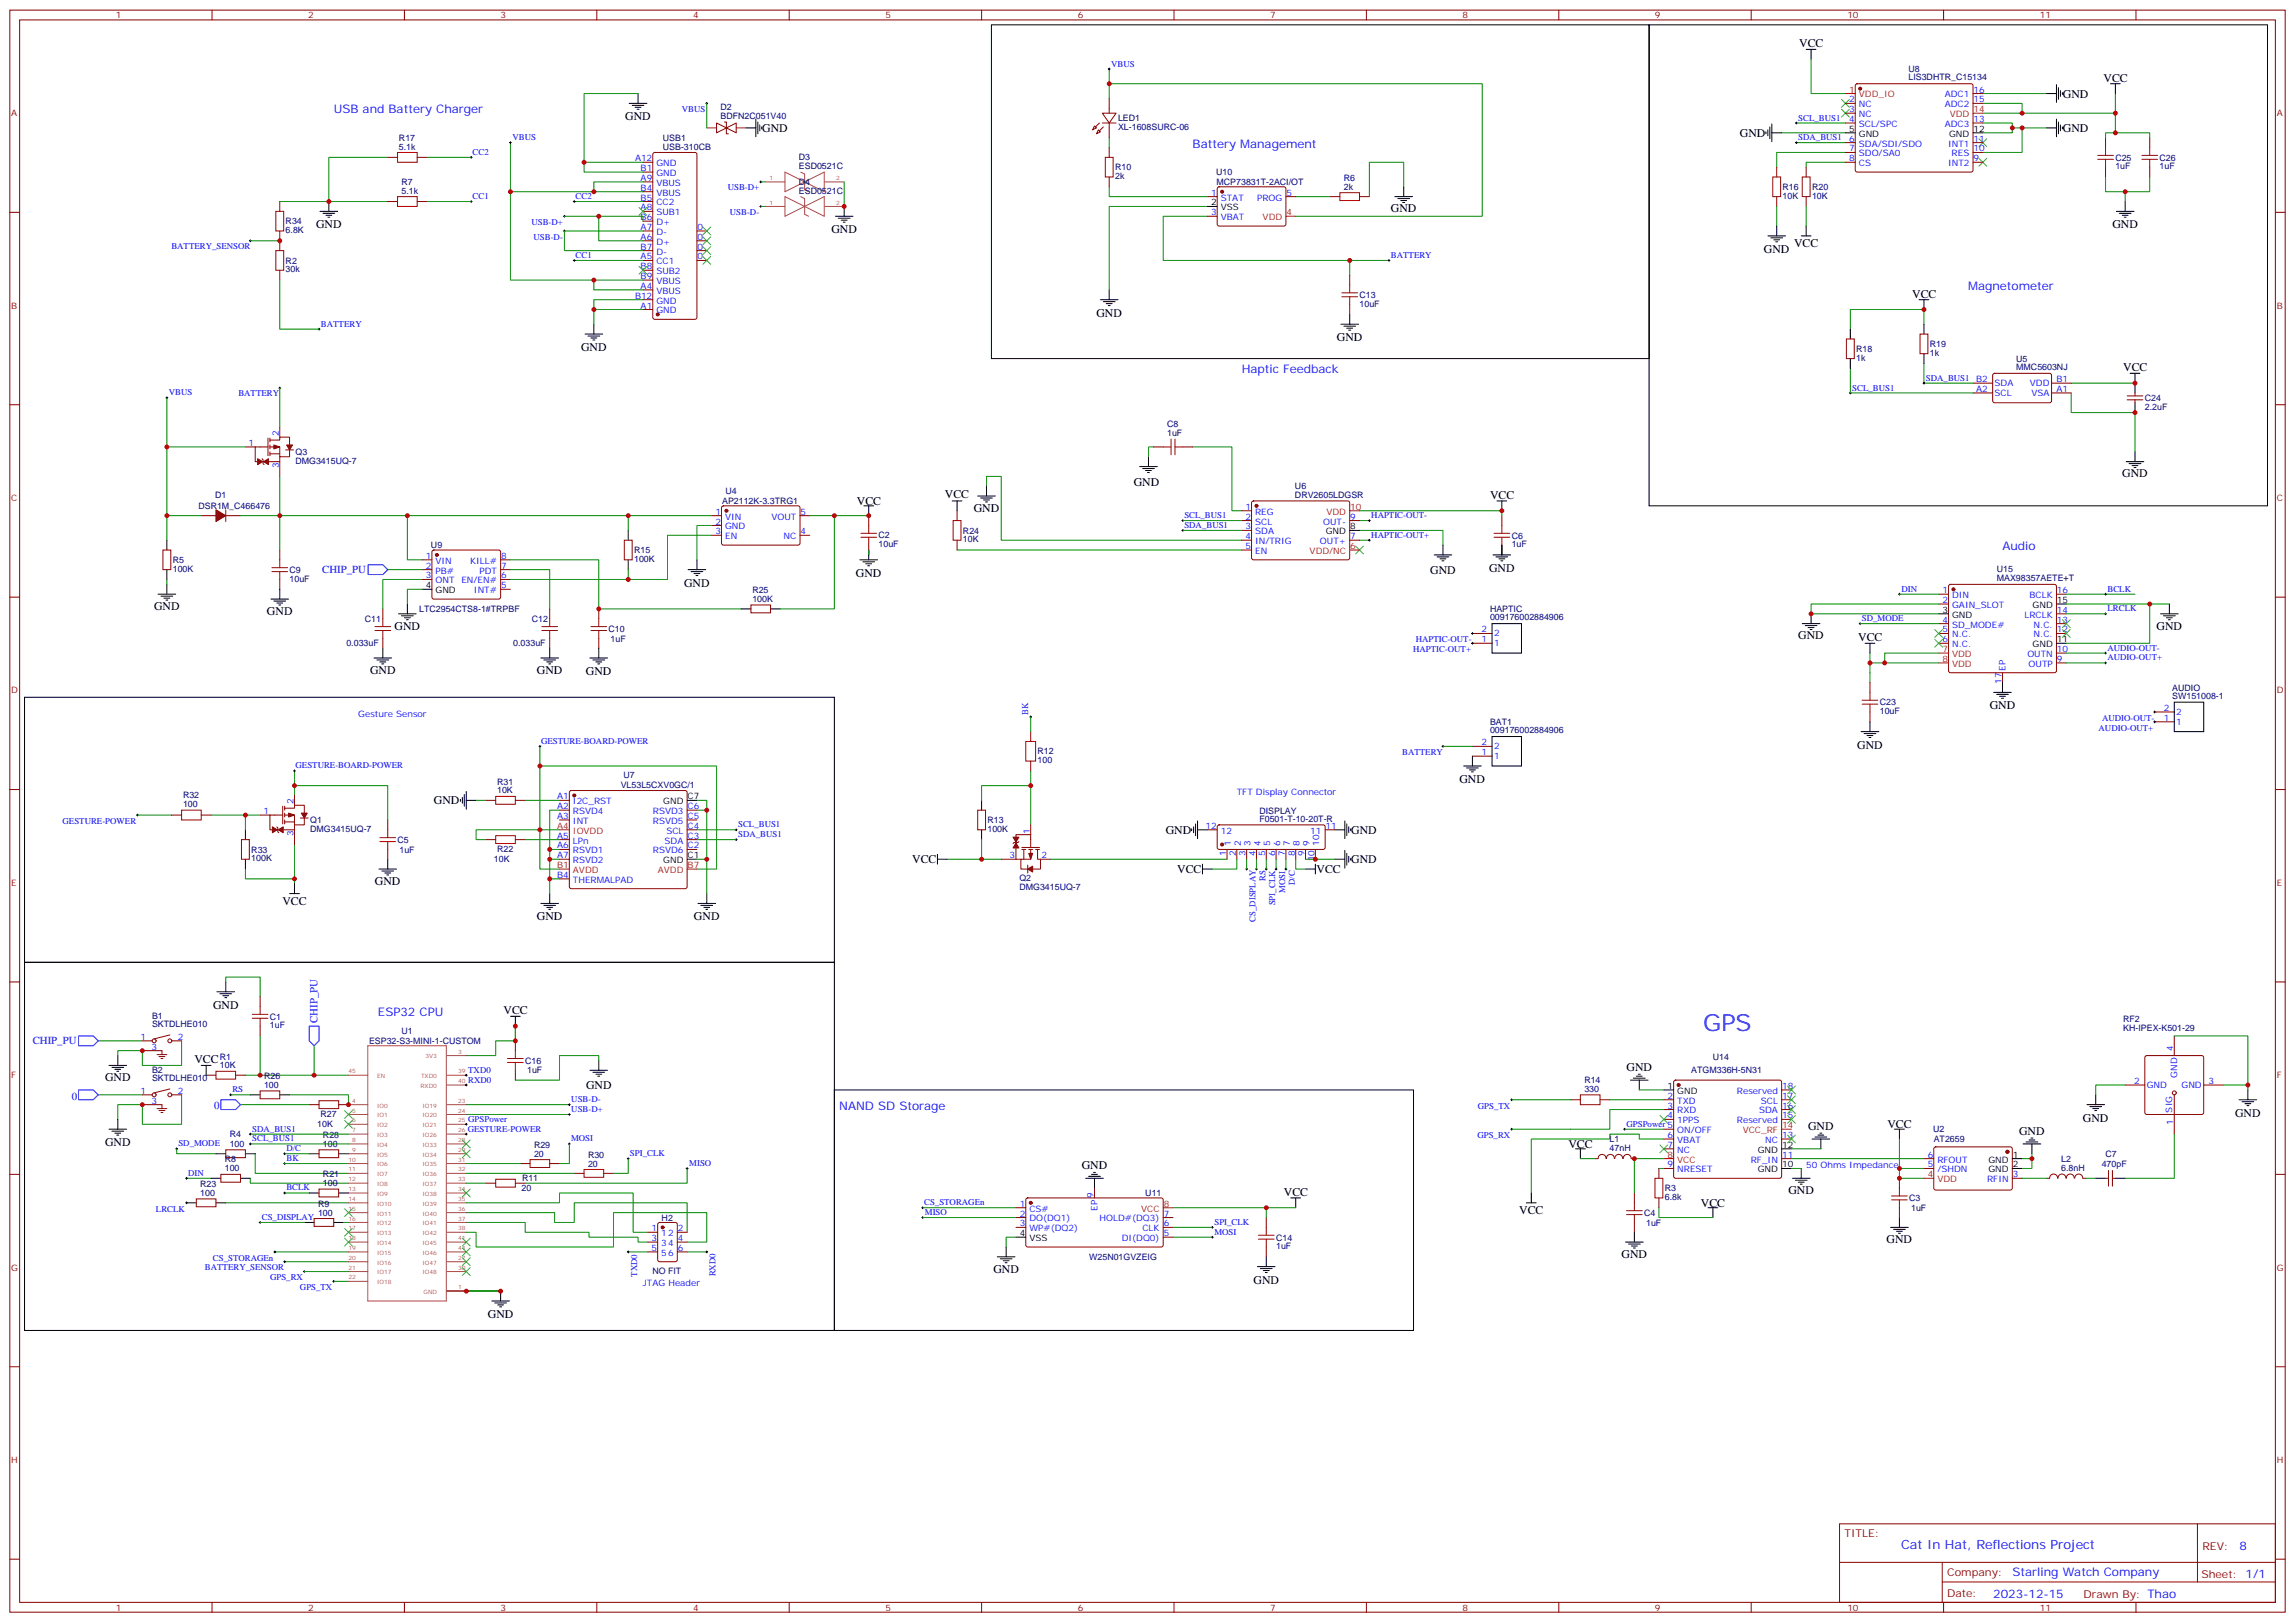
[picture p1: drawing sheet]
<svg xmlns="http://www.w3.org/2000/svg" width="825mm" height="583mm" viewBox="0 0 825 583" stroke-linecap="round" stroke-linejoin="round" font-family="sans-serif">
<defs><g id="words">
<text font-size="8.5" fill="#00f" x="612.1" y="370.5">GPS</text>
<text font-size="4.6" fill="#00f" x="683.2" y="556.6">Cat In Hat, Reflections Project</text>
<g font-size="4.2">
<text x="646.6" y="17">VCC</text>
<text x="756" y="29.4">VCC</text>
<text x="741.4" y="35.1">GND</text>
<text x="224.7" y="43.3">GND</text>
<text x="273.9" y="47.3">GND</text>
<text x="741.4" y="47.4">GND</text>
<text x="625.3" y="49.2">GND</text>
<text x="499.9" y="76.3">GND</text>
<text x="113.6" y="82">GND</text>
<text x="298.8" y="83.7">GND</text>
<text x="759.2" y="82">GND</text>
<text x="644.8" y="88.8">VCC</text>
<text x="633.9" y="90.9">GND</text>
<text x="687.2" y="107">VCC</text>
<text x="394.1" y="113.8">GND</text>
<text x="480.5" y="122.6">GND</text>
<text x="208.8" y="126.2">GND</text>
<text x="763.1" y="133.5">VCC</text>
<text x="762.7" y="171.6">GND</text>
<text x="339.6" y="179">VCC</text>
<text x="407.5" y="174.7">GND</text>
<text x="535.5" y="179.3">VCC</text>
<text x="308" y="181.4">VCC</text>
<text x="350" y="183.9">GND</text>
<text x="307.6" y="207.3">GND</text>
<text x="514" y="206.1">GND</text>
<text x="535.2" y="205.5">GND</text>
<text x="245.8" y="210.9">GND</text>
<text x="55.4" y="219.2">GND</text>
<text x="96" y="220.9">GND</text>
<text x="141.8" y="226.2">GND</text>
<text x="775.1" y="226.2">GND</text>
<text x="646.3" y="229.8">GND</text>
<text x="667.8" y="230.5">VCC</text>
<text x="133" y="242.1">GND</text>
<text x="193" y="242.1">GND</text>
<text x="210.5" y="242.6">GND</text>
<text x="715.1" y="254.9">GND</text>
<text x="667.5" y="269">GND</text>
<text x="524.5" y="281.4">GND</text>
<text x="155.9" y="289">GND</text>
<text x="418.9" y="299.6">GND</text>
<text x="485.6" y="299.6">GND</text>
<text x="327.8" y="310.2">VCC</text>
<text x="485.6" y="310.2">GND</text>
<text x="134.8" y="318">GND</text>
<text x="423.1" y="313.7">VCC</text>
<text x="473.2" y="313.7">VCC</text>
<text x="101.5" y="325.1">VCC</text>
<text x="193" y="330.7">GND</text>
<text x="249.4" y="330.7">GND</text>
<text x="76.6" y="362.5">GND</text>
<text x="181" y="364.5">VCC</text>
<text x="69.8" y="382.2">VCC</text>
<text x="37.7" y="388.5">GND</text>
<text x="584.6" y="385">GND</text>
<text x="210.6" y="391.3">GND</text>
<text x="803.3" y="401.3">GND</text>
<text x="649.8" y="406.1">GND</text>
<text x="678.3" y="405.4">VCC</text>
<text x="725.6" y="407.7">GND</text>
<text x="748.6" y="403.1">GND</text>
<text x="37.7" y="411.9">GND</text>
<text x="563.7" y="412.5">VCC</text>
<text x="388.8" y="420.1">GND</text>
<text x="461.4" y="429.8">VCC</text>
<text x="642.8" y="429.1">GND</text>
<text x="546" y="436.2">VCC</text>
<text x="611.3" y="433.6">VCC</text>
<text x="678" y="446.7">GND</text>
<text x="582.8" y="452">GND</text>
<text x="357" y="457.3">GND</text>
<text x="450.5" y="461.3">GND</text>
<text x="175.3" y="473.6">GND</text>
</g>
<g font-size="4.2" fill="#00f">
<text x="119.9" y="40.7">USB and Battery Charger</text>
<text x="428.6" y="53">Battery Management</text>
<text x="707.3" y="104.2">Magnetometer</text>
<text x="446.3" y="134.2">Haptic Feedback</text>
<text x="719.7" y="197.7">Audio</text>
<text x="135.8" y="365.2">ESP32 CPU</text>
<text x="301.6" y="398.7">NAND SD Storage</text>
<text x="804.9" y="556.9">8</text>
<text x="723.3" y="566.4">Starling Watch Company</text>
<text x="716.4" y="574.2">2023-12-15</text>
</g>
<g font-size="3.9" fill="#00f">
<text x="115.8" y="206">CHIP_PU</text>
<text x="114.1" y="367.6" transform="rotate(-90 114.1 367.6)">CHIP_PU</text>
<text x="11.8" y="375.3">CHIP_PU</text>
<text x="25.8" y="395.1">0</text>
<text x="77" y="398.7">0</text>
</g>
<g font-size="3.9" fill="#800">
<text x="662.9" y="552.2">TITLE:</text>
<text x="791.5" y="556.9">REV:</text>
<text x="699.8" y="566.4">Company:</text>
<text x="791.1" y="567">Sheet: 1/1</text>
<text x="699.8" y="574.1">Date:</text>
<text x="748.8" y="574.2">Drawn By: Thao</text>
</g>
<g font-size="3.2" fill="#800">
<text x="41.6" y="6.6">1</text>
<text x="110.8" y="6.6">2</text>
<text x="179.9" y="6.6">3</text>
<text x="249.1" y="6.6">4</text>
<text x="318.2" y="6.6">5</text>
<text x="387.3" y="6.6">6</text>
<text x="456.5" y="6.6">7</text>
<text x="525.6" y="6.6">8</text>
<text x="594.8" y="6.6">9</text>
<text x="663.9" y="6.6">10</text>
<text x="733.1" y="6.6">11</text>
<text x="4.1" y="41.7">A</text>
<text x="818.3" y="41.7">A</text>
<text x="4.1" y="110.9">B</text>
<text x="818.3" y="110.9">B</text>
<text x="4.1" y="180">C</text>
<text x="818.3" y="180">C</text>
<text x="4.1" y="249.2">D</text>
<text x="818.3" y="249.2">D</text>
<text x="4.1" y="318.3">E</text>
<text x="818.3" y="318.3">E</text>
<text x="4.1" y="387.5">F</text>
<text x="818.3" y="387.5">F</text>
<text x="4.1" y="456.6">G</text>
<text x="818.3" y="456.6">G</text>
<text x="4.1" y="525.7">H</text>
<text x="818.3" y="525.7">H</text>
<text x="41.6" y="578.8">1</text>
<text x="110.8" y="578.8">2</text>
<text x="179.9" y="578.8">3</text>
<text x="249.1" y="578.8">4</text>
<text x="318.2" y="578.8">5</text>
<text x="387.3" y="578.8">6</text>
<text x="456.5" y="578.8">7</text>
<text x="525.6" y="578.8">8</text>
<text x="594.8" y="578.8">9</text>
<text x="663.9" y="578.8">10</text>
<text x="733.1" y="578.8">11</text>
</g>
<g font-size="3.2" fill="#00f">
<text x="399.3" y="23.9">VBUS</text>
<text x="698.9" y="35">ADC1</text>
<text x="709.3" y="33.3">16</text>
<text x="245" y="40.3">VBUS</text>
<text x="664.6" y="36.8">2</text>
<text x="664.6" y="40.3">3</text>
<text x="668.1" y="38.6">NC</text>
<text x="698.9" y="38.6">ADC2</text>
<text x="709.3" y="36.8">15</text>
<text x="646.3" y="43.3">SCL_BUS1</text>
<text x="664.6" y="43.9">4</text>
<text x="668.1" y="42.1">NC</text>
<text x="668.1" y="45.6">SCL/SPC</text>
<text x="698.9" y="45.6">ADC3</text>
<text x="709.3" y="43.9">13</text>
<text x="184.1" y="50.4">VBUS</text>
<text x="646.3" y="50.4">SDA_BUS1</text>
<text x="664.6" y="50.9">6</text>
<text x="668.1" y="52.7">SDA/SDI/SDO</text>
<text x="700.1" y="52.7">INT1</text>
<text x="709.3" y="50.9">11</text>
<text x="169.8" y="55.7">CC2</text>
<text x="228.2" y="58">A12</text>
<text x="235.9" y="59.7">GND</text>
<text x="664.6" y="54.4">7</text>
<text x="664.6" y="58">8</text>
<text x="668.1" y="56.2">SDO/SA0</text>
<text x="668.1" y="59.7">CS</text>
<text x="700.1" y="59.7">INT2</text>
<text x="701.4" y="56.2">RES</text>
<text x="709.3" y="58">9</text>
<text x="709.3" y="54.4">10</text>
<text x="230.2" y="61.5">B1</text>
<text x="230.2" y="65">A9</text>
<text x="235.9" y="63.3">GND</text>
<text x="169.8" y="71.5">CC1</text>
<text x="206.9" y="71.6">CC2</text>
<text x="230.2" y="68.5">B4</text>
<text x="235.9" y="66.8">VBUS</text>
<text x="235.9" y="70.3">VBUS</text>
<text x="261.5" y="68.4">USB-D+</text>
<text x="435.3" y="70.3">1</text>
<text x="462.3" y="70.3">5</text>
<text x="230.2" y="72.1">B5</text>
<text x="230.2" y="75.6">A8</text>
<text x="235.9" y="77.4">SUB1</text>
<text x="235.9" y="73.8">CC2</text>
<text x="262.3" y="77.3">USB-D-</text>
<text x="435.3" y="77.4">3</text>
<text x="438.7" y="72.1">STAT</text>
<text x="451.8" y="72.1">PROG</text>
<text x="191" y="80.8">USB-D+</text>
<text x="230.2" y="79.1">B6</text>
<text x="230.2" y="82.7">A7</text>
<text x="235.9" y="80.9">D+</text>
<text x="250.6" y="82.7">0</text>
<text x="438.7" y="79.1">VBAT</text>
<text x="61.6" y="89.6">BATTERY_SENSOR</text>
<text x="191.7" y="86.1">USB-D-</text>
<text x="230.2" y="89.7">B7</text>
<text x="230.2" y="86.2">A6</text>
<text x="235.9" y="87.9">D+</text>
<text x="235.9" y="84.4">D-</text>
<text x="250.6" y="89.7">0</text>
<text x="250.6" y="86.2">0</text>
<text x="206.9" y="92.7">CC1</text>
<text x="230.2" y="93.2">A5</text>
<text x="235.9" y="95">CC1</text>
<text x="235.9" y="91.5">D-</text>
<text x="250.6" y="93.2">0</text>
<text x="499.9" y="92.7">BATTERY</text>
<text x="230.2" y="100.3">B9</text>
<text x="230.2" y="96.8">B8</text>
<text x="235.9" y="98.5">SUB2</text>
<text x="228.2" y="107.4">B12</text>
<text x="230.2" y="103.8">A4</text>
<text x="235.9" y="102.1">VBUS</text>
<text x="235.9" y="105.6">VBUS</text>
<text x="230.2" y="110.9">A1</text>
<text x="235.9" y="109.1">GND</text>
<text x="235.9" y="112.6">GND</text>
<text x="115.4" y="117.4">BATTERY</text>
<text x="692.1" y="136.8">SDA_BUS1</text>
<text x="710.2" y="137.3">B2</text>
<text x="739.1" y="137.3">B1</text>
<text x="60.7" y="142.1">VBUS</text>
<text x="85.7" y="142.3">BATTERY</text>
<text x="665.7" y="140.3">SCL_BUS1</text>
<text x="710.2" y="140.9">A2</text>
<text x="716.8" y="142.3">SCL</text>
<text x="716.8" y="138.7">SDA</text>
<text x="729.5" y="138.7">VDD</text>
<text x="730.1" y="142.3">VSA</text>
<text x="739.1" y="140.9">A1</text>
<text x="89.4" y="160.3">1</text>
<text x="100.2" y="156.7" transform="rotate(-90 100.2 156.7)">2</text>
<text x="100.2" y="168.3" transform="rotate(-90 100.2 168.3)">3</text>
<text x="257.1" y="185">1</text>
<text x="287.7" y="185">5</text>
<text x="447.6" y="183.2">1</text>
<text x="451.1" y="185">REG</text>
<text x="257.1" y="188.5">2</text>
<text x="260.6" y="186.7">VIN</text>
<text x="260.6" y="190.3">GND</text>
<text x="277.3" y="186.7">VOUT</text>
<text x="425.6" y="186.2">SCL_BUS1</text>
<text x="425.6" y="189.7">SDA_BUS1</text>
<text x="447.6" y="186.7">2</text>
<text x="447.6" y="190.3">3</text>
<text x="451.1" y="188.5">SCL</text>
<text x="475.5" y="188.5">OUT-</text>
<text x="485.2" y="186.7">9</text>
<text x="492.8" y="186.2">HAPTIC-OUT-</text>
<text x="257.1" y="192">3</text>
<text x="260.6" y="193.8">EN</text>
<text x="281.6" y="193.8">NC</text>
<text x="287.7" y="192">4</text>
<text x="447.6" y="193.8">4</text>
<text x="447.6" y="197.3">5</text>
<text x="451.1" y="192">SDA</text>
<text x="451.1" y="195.5">IN/TRIG</text>
<text x="474.4" y="195.5">OUT+</text>
<text x="485.2" y="193.8">7</text>
<text x="492.8" y="193.3">HAPTIC-OUT+</text>
<text x="153" y="200.8">1</text>
<text x="156.5" y="202.6">VIN</text>
<text x="169" y="202.6">KILL#</text>
<text x="180.1" y="200.8">8</text>
<text x="451.1" y="199.1">EN</text>
<text x="153" y="204.4">2</text>
<text x="153" y="207.9">3</text>
<text x="156.5" y="206.1">PB#</text>
<text x="156.5" y="209.7">ONT</text>
<text x="165.8" y="209.7">EN/EN#</text>
<text x="172.3" y="206.1">PDT</text>
<text x="180.1" y="207.9">6</text>
<text x="180.1" y="204.4">7</text>
<text x="170.3" y="213.2">INT#</text>
<text x="180.1" y="211.4">5</text>
<text x="683.3" y="212.6">DIN</text>
<text x="698.1" y="213.2">1</text>
<text x="701.6" y="214.9">DIN</text>
<text x="729.4" y="214.9">BCLK</text>
<text x="739.2" y="213.2">16</text>
<text x="757.4" y="212.6">BCLK</text>
<text x="698.1" y="216.7">2</text>
<text x="701.6" y="218.5">GAIN_SLOT</text>
<text x="739.2" y="220.2">14</text>
<text x="757.4" y="219.7">LRCLK</text>
<text x="532.4" y="227.3">2</text>
<text x="669.1" y="223.2">SD_MODE</text>
<text x="698.1" y="223.8">4</text>
<text x="698.1" y="227.3">5</text>
<text x="701.6" y="225.5">SD_MODE#</text>
<text x="727.6" y="222">LRCLK</text>
<text x="730.9" y="225.5">N.C.</text>
<text x="739.2" y="227.3">12</text>
<text x="739.2" y="223.8">13</text>
<text x="508.8" y="230.7">HAPTIC-OUT-</text>
<text x="532.4" y="230.8">1</text>
<text x="536.9" y="232.2">1</text>
<text x="536.9" y="228.7">2</text>
<text x="698.1" y="230.8">6</text>
<text x="701.6" y="229.1">N.C.</text>
<text x="701.6" y="232.6">N.C.</text>
<text x="730.9" y="229.1">N.C.</text>
<text x="757.4" y="233.9">AUDIO-OUT-</text>
<text x="507.8" y="234.2">HAPTIC-OUT+</text>
<text x="728.6" y="236.1">OUTN</text>
<text x="729.1" y="239.6">OUTP</text>
<text x="739.2" y="237.9">9</text>
<text x="739.2" y="234.4">10</text>
<text x="757.4" y="237.3">AUDIO-OUT+</text>
<text x="719.3" y="245.8" transform="rotate(-90 719.3 245.8)">17</text>
<text x="720.7" y="241.1" transform="rotate(-90 720.7 241.1)">EP</text>
<text x="128.8" y="257.6">Gesture Sensor</text>
<text x="369.5" y="256.9" transform="rotate(-90 369.5 256.9)">BK</text>
<text x="777.6" y="255.5">2</text>
<text x="782.1" y="256.9">2</text>
<text x="754.2" y="262.5">AUDIO-OUT+</text>
<text x="755.4" y="258.9">AUDIO-OUT-</text>
<text x="777.6" y="259">1</text>
<text x="782.1" y="260.5">1</text>
<text x="194.4" y="267.3">GESTURE-BOARD-POWER</text>
<text x="532.4" y="267.9">2</text>
<text x="536.9" y="269.3">2</text>
<text x="504" y="271.2">BATTERY</text>
<text x="532.4" y="271.4">1</text>
<text x="536.9" y="272.8">1</text>
<text x="106.2" y="276.1">GESTURE-BOARD-POWER</text>
<text x="200.3" y="287.3">A1</text>
<text x="444.5" y="285.9">TFT Display Connector</text>
<text x="94.6" y="292.6">1</text>
<text x="105.5" y="289" transform="rotate(-90 105.5 289)">2</text>
<text x="200.3" y="290.8">A2</text>
<text x="205.9" y="289">I2C_RST</text>
<text x="205.9" y="292.6">RSVD4</text>
<text x="234.6" y="292.6">RSVD3</text>
<text x="247.1" y="290.8">C6</text>
<text x="22.5" y="296">GESTURE-POWER</text>
<text x="200.3" y="294.3">A3</text>
<text x="205.9" y="296.1">INT</text>
<text x="234.6" y="296.1">RSVD5</text>
<text x="239.5" y="299.6">SCL</text>
<text x="247.1" y="297.9">C4</text>
<text x="247.1" y="294.3">C5</text>
<text x="265.3" y="297.3">SCL_BUS1</text>
<text x="370.1" y="299.6" transform="rotate(-90 370.1 299.6)">1</text>
<text x="433.2" y="297.9">12</text>
<text x="438.7" y="299.6">12</text>
<text x="470.9" y="299.6">11</text>
<text x="476.4" y="297.9">11</text>
<text x="105.5" y="300.6" transform="rotate(-90 105.5 300.6)">3</text>
<text x="200.3" y="301.4">A5</text>
<text x="200.3" y="304.9">A6</text>
<text x="205.9" y="303.1">LPn</text>
<text x="238.9" y="303.1">SDA</text>
<text x="247.1" y="304.9">C2</text>
<text x="247.1" y="301.4">C3</text>
<text x="265.3" y="300.9">SDA_BUS1</text>
<text x="442.4" y="304" transform="rotate(-90 442.4 304)">1</text>
<text x="445.9" y="304" transform="rotate(-90 445.9 304)">2</text>
<text x="449.4" y="304" transform="rotate(-90 449.4 304)">3</text>
<text x="453" y="304" transform="rotate(-90 453 304)">4</text>
<text x="456.5" y="304" transform="rotate(-90 456.5 304)">5</text>
<text x="460" y="304" transform="rotate(-90 460 304)">6</text>
<text x="463.5" y="304" transform="rotate(-90 463.5 304)">7</text>
<text x="467.1" y="304" transform="rotate(-90 467.1 304)">8</text>
<text x="470.6" y="304" transform="rotate(-90 470.6 304)">9</text>
<text x="474.1" y="304" transform="rotate(-90 474.1 304)">10</text>
<text x="200.3" y="308.4">A7</text>
<text x="205.9" y="306.7">RSVD1</text>
<text x="205.9" y="310.2">RSVD2</text>
<text x="234.6" y="306.7">RSVD6</text>
<text x="362.8" y="308.4">3</text>
<text x="374.3" y="308.4">2</text>
<text x="440.6" y="307.5" transform="rotate(-90 440.6 307.5)">1</text>
<text x="444.1" y="307.5" transform="rotate(-90 444.1 307.5)">2</text>
<text x="447.7" y="307.5" transform="rotate(-90 447.7 307.5)">3</text>
<text x="451.2" y="307.5" transform="rotate(-90 451.2 307.5)">4</text>
<text x="454.7" y="307.5" transform="rotate(-90 454.7 307.5)">5</text>
<text x="458.3" y="307.5" transform="rotate(-90 458.3 307.5)">6</text>
<text x="461.8" y="307.5" transform="rotate(-90 461.8 307.5)">7</text>
<text x="465.3" y="307.5" transform="rotate(-90 465.3 307.5)">8</text>
<text x="468.8" y="307.5" transform="rotate(-90 468.8 307.5)">9</text>
<text x="472.4" y="309.5" transform="rotate(-90 472.4 309.5)">10</text>
<text x="200.2" y="315.5">B4</text>
<text x="205.9" y="317.3">THERMALPAD</text>
<text x="454.8" y="316.5" transform="rotate(-90 454.8 316.5)">RS</text>
<text x="461.8" y="320.8" transform="rotate(-90 461.8 320.8)">MOSI</text>
<text x="465.4" y="318" transform="rotate(-90 465.4 318)">D/C</text>
<text x="458.2" y="325.4" transform="rotate(-90 458.2 325.4)">SPI_CLK</text>
<text x="451.2" y="331.3" transform="rotate(-90 451.2 331.3)">CS_DISPLAY</text>
<text x="50.5" y="373.7">1</text>
<text x="54.4" y="377.2">3</text>
<text x="63.9" y="373.7">2</text>
<text x="781" y="377.6" transform="rotate(-90 781 377.6)">4</text>
<text x="168.3" y="389">RXD0</text>
<text x="168.3" y="385.5">TXD0</text>
<text x="767" y="389.6">2</text>
<text x="782.5" y="387.3" transform="rotate(-90 782.5 387.3)">GND</text>
<text x="793.7" y="389.6">3</text>
<text x="50.5" y="393.1">1</text>
<text x="63.9" y="393.1">2</text>
<text x="83.5" y="392.5">RS</text>
<text x="599.3" y="394.9">2</text>
<text x="624.3" y="393.1">Reserved</text>
<text x="640.5" y="394.9">17</text>
<text x="640.5" y="391.3">18</text>
<text x="771.5" y="391">GND</text>
<text x="784" y="391">GND</text>
<text x="54.4" y="396.6">3</text>
<text x="205.3" y="396.1">USB-D-</text>
<text x="205.3" y="399.6">USB-D+</text>
<text x="531.1" y="398.4">GPS_TX</text>
<text x="599.3" y="398.4">3</text>
<text x="599.3" y="401.9">4</text>
<text x="602.8" y="396.6">TXD</text>
<text x="602.8" y="400.2">RXD</text>
<text x="632.2" y="400.2">SDA</text>
<text x="632.8" y="396.6">SCL</text>
<text x="640.5" y="401.9">15</text>
<text x="640.5" y="398.4">16</text>
<text x="780.7" y="399.8" transform="rotate(-90 780.7 399.8)">SIG</text>
<text x="90.7" y="406.7">SDA_BUS1</text>
<text x="168.1" y="406.7">GESTURE-POWER</text>
<text x="168.3" y="403.2">GPSPower</text>
<text x="584.6" y="404.9">GPSPower 5</text>
<text x="602.8" y="403.7">1PPS</text>
<text x="602.8" y="407.2">ON/OFF</text>
<text x="624.3" y="403.7">Reserved</text>
<text x="781" y="404.3" transform="rotate(-90 781 404.3)">1</text>
<text x="64.1" y="411.9">SD_MODE</text>
<text x="90.7" y="410.2">SCL_BUS1</text>
<text x="102.9" y="413.7">D/C</text>
<text x="205.2" y="410.1">MOSI</text>
<text x="531" y="409">GPS_RX</text>
<text x="599.3" y="409">6</text>
<text x="599.3" y="412.5">7</text>
<text x="602.8" y="410.7">VBAT</text>
<text x="634.4" y="410.7">NC</text>
<text x="640.5" y="409">13</text>
<text x="103" y="417.3">BK</text>
<text x="226.4" y="415.4">SPI_CLK</text>
<text x="247.7" y="419">MISO</text>
<text x="599.3" y="419.6">9</text>
<text x="602.8" y="414.3">NC</text>
<text x="629.2" y="417.8">RF_IN</text>
<text x="640.5" y="416">11</text>
<text x="649.1" y="419.9">50 Ohms Impedance</text>
<text x="692.8" y="419.6">5</text>
<text x="692.8" y="416">6</text>
<text x="696.3" y="417.8">RFOUT</text>
<text x="67.6" y="422.5">DIN</text>
<text x="602.8" y="421.3">NRESET</text>
<text x="696.3" y="421.3">/SHDN</text>
<text x="714.2" y="424.9">RFIN</text>
<text x="723.4" y="423.1">3</text>
<text x="102.9" y="427.8">BCLK</text>
<text x="393" y="430.5" transform="rotate(-90 393 430.5)">9</text>
<text x="56.1" y="435.5">LRCLK</text>
<text x="332.1" y="433.1">CS_STORAGEn</text>
<text x="332.4" y="436.6">MISO</text>
<text x="366.5" y="433.7">1</text>
<text x="366.5" y="437.2">2</text>
<text x="370" y="435.4">CS#</text>
<text x="394.4" y="435.1" transform="rotate(-90 394.4 435.1)">EP</text>
<text x="418.2" y="437.2">7</text>
<text x="94.1" y="438.4">CS_DISPLAY</text>
<text x="234.2" y="442.5">1</text>
<text x="243.6" y="442.5">2</text>
<text x="366.5" y="440.7">3</text>
<text x="370" y="439">DO(DQ1)</text>
<text x="370" y="442.5">WP#(DQ2)</text>
<text x="395.2" y="439">HOLD#(DQ3)</text>
<text x="410.6" y="442.5">CLK</text>
<text x="418.2" y="440.7">6</text>
<text x="436.4" y="443.7">MOSI</text>
<text x="436.4" y="440.1">SPI_CLK</text>
<text x="234.2" y="446">3</text>
<text x="234.2" y="449.5">5</text>
<text x="237.7" y="444.3">12</text>
<text x="237.7" y="447.8">34</text>
<text x="243.6" y="449.5">6</text>
<text x="243.6" y="446">4</text>
<text x="403.1" y="446">DI(DQ0)</text>
<text x="418.2" y="444.3">5</text>
<text x="76.5" y="453">CS_STORAGEn</text>
<text x="237.7" y="451.3">56</text>
<text x="73.7" y="456.6">BATTERY_SENSOR</text>
<text x="97.1" y="460.1">GPS_RX</text>
<text x="228.9" y="458.8" transform="rotate(-90 228.9 458.8)">TXD0</text>
<text x="257.2" y="458.7" transform="rotate(-90 257.2 458.7)">RXD0</text>
<text x="107.8" y="463.6">GPS_TX</text>
<text x="231.1" y="462.2">JTAG Header</text>
</g>
<g font-size="3.2" fill="#000080">
<text x="685.9" y="28.9">LIS3DHTR_C15134</text>
<text x="685.9" y="25.7">U8</text>
<text x="259" y="39.6">D2</text>
<text x="258.9" y="42.8">BDFN2C051V40</text>
<text x="401.8" y="46.8">XL-1608SURC-06</text>
<text x="401.8" y="43.6">LED1</text>
<text x="143.4" y="50.6">R17</text>
<text x="143.4" y="53.7">5.1k</text>
<text x="238.2" y="53.7">USB-310CB</text>
<text x="238.2" y="50.6">USB1</text>
<text x="287.1" y="57.7">D3</text>
<text x="760.2" y="57.8">C25</text>
<text x="776.1" y="57.8">C26</text>
<text x="287.1" y="60.8">ESD0521C</text>
<text x="400.8" y="64.4">2k</text>
<text x="400.8" y="61.2">R10</text>
<text x="437.1" y="63">U10</text>
<text x="483" y="65">R6</text>
<text x="760.2" y="60.8">1uF</text>
<text x="776.1" y="60.8">1uF</text>
<text x="144.3" y="69.6">5.1k</text>
<text x="144.3" y="66.5">R7</text>
<text x="287.1" y="69.6">ESD0521C</text>
<text x="287.1" y="66.5">D4</text>
<text x="437.2" y="66.5">MCP73831T-2ACI/OT</text>
<text x="483" y="68.2">2k</text>
<text x="640.6" y="71.4">10K</text>
<text x="640.6" y="68.3">R16</text>
<text x="651.2" y="71.4">10K</text>
<text x="651.2" y="68.3">R20</text>
<text x="102.7" y="83.8">6.8K</text>
<text x="102.7" y="80.6">R34</text>
<text x="102.7" y="94.8">R2</text>
<text x="102.7" y="97.9">30k</text>
<text x="488.6" y="107.1">C13</text>
<text x="488.6" y="110.2">10uF</text>
<text x="693.6" y="124.8">R19</text>
<text x="667.1" y="129.6">1k</text>
<text x="667.1" y="126.6">R18</text>
<text x="693.6" y="127.9">1k</text>
<text x="724.6" y="129.9">U5</text>
<text x="724.6" y="133.1">MMC5603NJ</text>
<text x="770.8" y="147.3">2.2uF</text>
<text x="770.8" y="144.1">C24</text>
<text x="419.5" y="153.6">C8</text>
<text x="419.5" y="156.7">1uF</text>
<text x="106.2" y="166.6">DMG3415UQ-7</text>
<text x="106.2" y="163.4">Q3</text>
<text x="77.3" y="179">D1</text>
<text x="260.7" y="177.6">U4</text>
<text x="465.4" y="178.9">DRV2605LDGSR</text>
<text x="465.4" y="175.7">U6</text>
<text x="71.3" y="182.8">DSR1M_C466476</text>
<text x="259.5" y="181.1">AP2112K-3.3TRG1</text>
<text x="346.1" y="191.7">R24</text>
<text x="154.9" y="197">U9</text>
<text x="315.7" y="196.6">10uF</text>
<text x="315.7" y="193.4">C2</text>
<text x="346.1" y="194.9">10K</text>
<text x="543.3" y="196.7">1uF</text>
<text x="543.3" y="193.6">C6</text>
<text x="62.1" y="202.2">R5</text>
<text x="227.9" y="201.9">100K</text>
<text x="227.9" y="198.7">R15</text>
<text x="62.1" y="205.4">100K</text>
<text x="104.1" y="205.9">C9</text>
<text x="104.1" y="209">10uF</text>
<text x="717.6" y="208.7">MAX98357AETE+T</text>
<text x="717.6" y="205.7">U15</text>
<text x="270.4" y="213.2">R25</text>
<text x="150.7" y="219.9">LTC2954CTS8-1#TRPBF</text>
<text x="270.4" y="216.4">100K</text>
<text x="535.5" y="220">HAPTIC</text>
<text x="131.2" y="223.5">C11</text>
<text x="191.1" y="223.5">C12</text>
<text x="218.7" y="227.1">C10</text>
<text x="535.5" y="222.9">009176002884906</text>
<text x="124.5" y="232.3">0.033uF</text>
<text x="184.5" y="232.3">0.033uF</text>
<text x="219.4" y="230.6">1uF</text>
<text x="780.7" y="251.2">SW151008-1</text>
<text x="780.7" y="248.2">AUDIO</text>
<text x="675.6" y="256.7">10uF</text>
<text x="675.6" y="253.5">C23</text>
<text x="535.5" y="263.5">009176002884906</text>
<text x="535.5" y="260.6">BAT1</text>
<text x="372.9" y="274.3">100</text>
<text x="372.9" y="271.1">R12</text>
<text x="178.7" y="282">R31</text>
<text x="224" y="279.6">U7</text>
<text x="65.8" y="286.9">R32</text>
<text x="178.7" y="285.2">10K</text>
<text x="223.1" y="283">VL53L5CXV0GC/1</text>
<text x="65.8" y="290.1">100</text>
<text x="452.6" y="292.4">DISPLAY</text>
<text x="111.5" y="298.9">DMG3415UQ-7</text>
<text x="111.5" y="295.7">Q1</text>
<text x="354.9" y="299">100K</text>
<text x="354.9" y="295.8">R13</text>
<text x="452.6" y="295.4">F0501-T-10-20T-R</text>
<text x="142.9" y="302.9">C5</text>
<text x="90.3" y="309.6">100K</text>
<text x="90.3" y="306.4">R33</text>
<text x="143.6" y="306.4">1uF</text>
<text x="177.5" y="309.8">10K</text>
<text x="178.7" y="306.3">R22</text>
<text x="366.4" y="316.7">Q2</text>
<text x="366.4" y="320">DMG3415UQ-7</text>
<text x="54.6" y="369.2">SKTDLHE010</text>
<text x="54.6" y="366.2">B1</text>
<text x="97" y="366.4">C1</text>
<text x="97" y="369.5">1uF</text>
<text x="144.3" y="371.6">U1</text>
<text x="763.1" y="370.5">KH-IPEX-K501-29</text>
<text x="763.1" y="367.3">RF2</text>
<text x="132.6" y="375.2">ESP32-S3-MINI-1-CUSTOM</text>
<text x="79" y="383.9">10K</text>
<text x="79" y="380.8">R1</text>
<text x="188.7" y="382.3">C16</text>
<text x="615.6" y="381.1">U14</text>
<text x="54.6" y="388.7">SKTDLHE010</text>
<text x="54.6" y="385.6">B2</text>
<text x="94.9" y="387.9">R26</text>
<text x="189.4" y="385.8">1uF</text>
<text x="569.4" y="389.2">R14</text>
<text x="607.8" y="385.7">ATGM336H-5N31</text>
<text x="94.9" y="391">100</text>
<text x="569.4" y="392.4">330</text>
<text x="115.2" y="401.6">R27</text>
<text x="114" y="405.1">10K</text>
<text x="694.8" y="406.9">U2</text>
<text x="82.6" y="412.2">100</text>
<text x="82.6" y="408.7">R4</text>
<text x="116.1" y="412.2">100</text>
<text x="116.1" y="409">R28</text>
<text x="191.9" y="412.5">R29</text>
<text x="578.5" y="413.8">47nH</text>
<text x="578.5" y="410.6">L1</text>
<text x="695" y="410.4">AT2659</text>
<text x="80.8" y="417.7">R8</text>
<text x="191.9" y="415.7">20</text>
<text x="211.3" y="419.2">20</text>
<text x="211.3" y="416">R30</text>
<text x="740.8" y="417.6">L2</text>
<text x="755.3" y="419.6">470pF</text>
<text x="756.6" y="415.8">C7</text>
<text x="80.8" y="421">100</text>
<text x="116.1" y="423">R21</text>
<text x="187.6" y="424.6">R11</text>
<text x="740.8" y="420.8">6.8nH</text>
<text x="72" y="429.8">100</text>
<text x="72" y="426.6">R23</text>
<text x="116.1" y="426.3">100</text>
<text x="187.4" y="428.1">20</text>
<text x="411.6" y="429.9">U11</text>
<text x="598.3" y="431.3">6.8k</text>
<text x="598.3" y="428.1">R3</text>
<text x="686.1" y="431.7">C3</text>
<text x="114.3" y="436.8">100</text>
<text x="114.3" y="433.7">R9</text>
<text x="590.9" y="437">C4</text>
<text x="686.8" y="435.2">1uF</text>
<text x="237.8" y="438.6">H2</text>
<text x="591.6" y="440.5">1uF</text>
<text x="458.6" y="448.9">1uF</text>
<text x="458.6" y="445.8">C14</text>
<text x="391.4" y="452.8">W25N01GVZEIG</text>
<text x="234.4" y="458">NO FIT</text>
</g>
<g font-size="3.2" fill="#f00">
<text x="664.6" y="33.3">1</text>
<text x="668.1" y="35">VDD_IO</text>
<text x="709.3" y="40.3">14</text>
<text x="700.7" y="42.1">VDD</text>
<text x="462.3" y="77.4">4</text>
<text x="453.8" y="79.1">VDD</text>
<text x="476.7" y="185">VDD</text>
<text x="485.2" y="183.2">10</text>
<text x="485.2" y="197.3">6</text>
<text x="470.7" y="199.1">VDD/NC</text>
<text x="698.1" y="234.4">7</text>
<text x="698.1" y="237.9">8</text>
<text x="701.6" y="236.1">VDD</text>
<text x="701.6" y="239.6">VDD</text>
<text x="200.3" y="297.9">A4</text>
<text x="205.9" y="299.6">IOVDD</text>
<text x="200.2" y="312">B1</text>
<text x="247.1" y="312">B7</text>
<text x="205.9" y="313.7">AVDD</text>
<text x="236.4" y="313.7">AVDD</text>
<text x="626.3" y="407.2">VCC_RF</text>
<text x="640.5" y="405.4">14</text>
<text x="599.3" y="416">8</text>
<text x="602.8" y="417.8">VCC</text>
<text x="692.8" y="423.1">4</text>
<text x="696.3" y="424.9">VDD</text>
<text x="410.1" y="435.4">VCC</text>
<text x="418.2" y="433.7">8</text>
</g>
<g font-size="3.2">
<text x="664.6" y="47.4">5</text>
<text x="709.3" y="47.4">12</text>
<text x="668.1" y="49.1">GND</text>
<text x="700.5" y="49.1">GND</text>
<text x="435.3" y="73.8">2</text>
<text x="438.7" y="75.6">VSS</text>
<text x="485.2" y="190.3">8</text>
<text x="476.5" y="192">GND</text>
<text x="153" y="211.4">4</text>
<text x="156.5" y="213.2">GND</text>
<text x="698.1" y="220.2">3</text>
<text x="730.5" y="218.5">GND</text>
<text x="739.2" y="216.7">15</text>
<text x="701.6" y="222">GND</text>
<text x="730.5" y="232.6">GND</text>
<text x="739.2" y="230.8">11</text>
<text x="247.1" y="287.3">C7</text>
<text x="238.4" y="289">GND</text>
<text x="238.4" y="310.2">GND</text>
<text x="247.1" y="308.4">C1</text>
<text x="599.3" y="391.3">1</text>
<text x="602.8" y="393.1">GND</text>
<text x="640.5" y="412.5">12</text>
<text x="631.7" y="414.3">GND</text>
<text x="640.5" y="419.6">10</text>
<text x="714.6" y="417.8">GND</text>
<text x="723.4" y="416">1</text>
<text x="723.4" y="419.6">2</text>
<text x="631.7" y="421.3">GND</text>
<text x="714.6" y="421.3">GND</text>
<text x="366.5" y="444.3">4</text>
<text x="370" y="446">VSS</text>
</g>
<g font-size="2.1" fill="#a54b4b">
<text x="276.5" y="64.7">1</text>
<text x="300.5" y="64.7">2</text>
<text x="276.5" y="73.5">1</text>
<text x="300.5" y="73.5">2</text>
<text x="152.9" y="380.4">3V3</text>
<text x="164.7" y="378.6">3</text>
<text x="125.2" y="385.7">45</text>
<text x="135.5" y="387.4">EN</text>
<text x="151.3" y="387.4">TXD0</text>
<text x="164.7" y="385.7">39</text>
<text x="164.7" y="389.2">40</text>
<text x="151.1" y="391">RXD0</text>
<text x="126.6" y="396.3">4</text>
<text x="126.6" y="399.8">5</text>
<text x="135.5" y="398">IO0</text>
<text x="135.5" y="401.5">IO1</text>
<text x="151.8" y="398">IO19</text>
<text x="151.8" y="401.5">IO20</text>
<text x="164.7" y="396.3">23</text>
<text x="164.7" y="399.8">24</text>
<text x="126.6" y="403.3">6</text>
<text x="126.6" y="406.9">7</text>
<text x="135.5" y="405.1">IO2</text>
<text x="151.8" y="405.1">IO21</text>
<text x="164.7" y="403.3">25</text>
<text x="164.7" y="406.9">26</text>
<text x="126.6" y="410.4">8</text>
<text x="126.6" y="413.9">9</text>
<text x="135.5" y="408.6">IO3</text>
<text x="135.5" y="412.1">IO4</text>
<text x="151.8" y="408.6">IO26</text>
<text x="151.8" y="412.1">IO33</text>
<text x="164.7" y="410.4">28</text>
<text x="164.7" y="413.9">29</text>
<text x="125.2" y="417.5">10</text>
<text x="135.5" y="415.7">IO5</text>
<text x="135.5" y="419.2">IO6</text>
<text x="151.8" y="415.7">IO34</text>
<text x="151.8" y="419.2">IO35</text>
<text x="164.7" y="417.5">31</text>
<text x="125.2" y="421">11</text>
<text x="125.2" y="424.5">12</text>
<text x="135.5" y="422.7">IO7</text>
<text x="151.8" y="422.7">IO36</text>
<text x="164.7" y="421">32</text>
<text x="164.7" y="424.5">33</text>
<text x="125.2" y="428">13</text>
<text x="125.2" y="431.6">14</text>
<text x="135.5" y="426.2">IO8</text>
<text x="135.5" y="429.8">IO9</text>
<text x="151.8" y="426.2">IO37</text>
<text x="151.8" y="429.8">IO38</text>
<text x="164.7" y="428">34</text>
<text x="164.7" y="431.6">35</text>
<text x="125.2" y="435.1">15</text>
<text x="135.5" y="433.3">IO10</text>
<text x="135.5" y="436.8">IO11</text>
<text x="151.8" y="433.3">IO39</text>
<text x="151.8" y="436.8">IO40</text>
<text x="164.7" y="435.1">36</text>
<text x="125.2" y="438.6">16</text>
<text x="125.2" y="442.1">17</text>
<text x="135.5" y="440.4">IO12</text>
<text x="135.5" y="443.9">IO13</text>
<text x="151.8" y="440.4">IO41</text>
<text x="151.8" y="443.9">IO42</text>
<text x="164.7" y="438.6">37</text>
<text x="164.7" y="442.1">38</text>
<text x="125.2" y="445.7">18</text>
<text x="125.2" y="449.2">19</text>
<text x="135.5" y="447.4">IO14</text>
<text x="151.8" y="447.4">IO45</text>
<text x="164.7" y="445.7">41</text>
<text x="164.7" y="449.2">44</text>
<text x="125.2" y="452.7">20</text>
<text x="135.5" y="450.9">IO15</text>
<text x="135.5" y="454.5">IO16</text>
<text x="151.8" y="450.9">IO46</text>
<text x="151.8" y="454.5">IO47</text>
<text x="164.7" y="452.7">27</text>
<text x="125.2" y="456.3">21</text>
<text x="125.2" y="459.8">22</text>
<text x="135.5" y="458">IO17</text>
<text x="135.5" y="461.5">IO18</text>
<text x="151.8" y="458">IO48</text>
<text x="164.7" y="456.3">30</text>
<text x="152.2" y="465">GND</text>
<text x="164.7" y="463.3">1</text>
</g>
</g></defs>
<g fill="none" stroke="#000" stroke-width=".36">
<path d="M356.3 8.9h236.4v120h-236.4zM592.7 8.9h222.2v172.9h-222.2zM649.1 17.7h3.5M650.9 17.7v3.6M226.1 37.1h6.4M227.2 37.9h4.2M228.2 38.6h2.2M229 39.3h.7M229.3 33.6v3.5M253.6 37.1h.8M254 36.8v.7M398.3 24.8h.7"/>
<path d="M398.6 24.4v.8M735.5 33.6h3.6M739.1 30.4v6.4M739.8 31.5v4.2M740.5 32.6v2.1M741.2 33.3v.7M758.5 30.1h3.5M760.2 30.1v3.5M169 56.6h.7M169.3 56.2v.7M183.1 51.3h.7M183.4 50.9v.7"/>
<path d="M268.1 46h3.5M271.6 42.8v6.3M272.3 43.9v4.2M273 44.9v2.1M273.8 45.6v.7M634.6 47.4v.7M635.4 46.7v2.1M636.1 45.6v4.2M636.8 47.7h3.5M636.8 44.6v6.3M645.2 44.2h.7M645.2 51.3h.7"/>
<path d="M645.6 43.9v.7M645.6 50.9v.7M663.2 47.7h3.5M709.1 47.7h3.5M735.5 46h3.6M739.1 42.8v6.3M739.8 43.9v4.2M740.5 44.9v2.1M741.2 45.6v.7M115 76h6.4M116.1 76.7h4.2M117.1 77.4h2.1"/>
<path d="M117.8 78.1h.7M118.2 72.4v3.6M169 72.4h.7M169.3 72.1v.7M202.5 77.7h.7M202.8 77.4v.7M206 72.4h.7M206.4 72.1v.7M273 65.4h.8M273 74.2h.8M273.4 65v.7M273.4 73.8v.7"/>
<path d="M300.2 77.7h6.4M301.3 78.4h4.2M302.3 79.1h2.1M303 79.8h.7M303.4 74.2v3.5M433.9 74.2h3.5M501.3 70.7h6.3M502.4 71.4h4.2M503.4 72.1h2.1M504.1 72.8h.7M504.5 67.1v3.6M760.6 76h6.3"/>
<path d="M761.6 76.7h4.3M762.7 77.4h2.1M763.4 78.1h.7M763.8 72.4v3.6M89.6 86.5h.7M90 86.2v.7M202.5 83h.7M202.8 82.7v.7M206 93.6h.7M206.4 93.2v.7M498.8 93.6h.7M499.2 93.2v.7"/>
<path d="M635.4 84.8h6.3M636.4 85.5h4.2M637.5 86.2h2.1M638.2 86.9h.7M638.5 81.2v3.6M647.3 84.8h3.6M649.1 81.2v3.6M114.3 118.3h.7M114.7 117.9v.7M213.4 116.5v3.6M395.5 107.7h6.3M396.5 108.4h4.3"/>
<path d="M397.6 109.1h2.1M398.3 109.8h.7M398.6 104.2v3.5M481.9 116.5h6.3M483 117.2h4.2M484 117.9h2.1M484.7 118.6h.7M485.1 113v3.5M665 118.3v3.5M689.7 107.7h3.5M691.4 107.7v3.5M691.4 116.5v3.6"/>
<path d="M100.2 139.5h.7M100.5 139.1v.7M210.3 120.1h6.3M211.3 120.8h4.2M212.4 121.5h2.1M213.1 122.2h.7M665 128.9v3.5M691.1 137.7h.7M691.4 127.1v3.5M691.4 137.3v.7M765.5 134.2h3.6M767.3 134.2v7"/>
<path d="M59.6 143h.7M60 142.6v.7M664.6 141.2h.7M665 140.9v.7M767.3 144.7v3.6M351.4 178.3h6.3M352.4 179h4.3M353.5 179.7h2.1M354.5 174.7v3.6M409.6 167.7h6.3M410.6 168.4h4.3M411.7 169.1h2.1"/>
<path d="M412.4 169.8h.7M412.7 164.1v3.6M764.1 165.9h6.4M765.2 166.6h4.2M766.2 167.3h2.1M766.9 168h.7M767.3 162.4v3.5M60 194.1v3.6M225.8 190.6v3.5M310.4 181.8h3.6M312.2 181.8v3.5M312.2 197.7v3.5"/>
<path d="M342.2 180h3.5M344 180v3.6M354.2 180.4h.7M424.7 187.1h.7M424.7 190.6h.7M425.1 186.7v.7M425.1 190.3v.7M485.1 190.6h3.5M491.8 194.1h.7M491.8 187.1h.7M492.1 186.7v.7M492.1 193.8v.7"/>
<path d="M515.4 199.4h6.4M518.6 195.9v3.5M536.6 199.4h6.3M538 180h3.5M539.8 180v3.6M539.8 195.9v3.5M56.8 213.5h6.3M57.9 214.2h4.2M58.9 214.9h2.1M59.6 215.7h.7M60 204.7v3.5M60 210v3.5"/>
<path d="M97.4 215.3h6.3M98.4 216h4.3M99.5 216.7h2.1M100.2 217.4h.7M100.5 211.8v3.5M146.4 217.1v3.5M151.7 211.8h3.5M225.8 201.2v3.5M247.3 204.7h6.3M248.4 205.4h4.2M249.4 206.1h2.1M250.1 206.8h.7"/>
<path d="M250.5 201.2v3.5M266.3 218.8h3.6M276.9 218.8h3.6M309 201.2h6.4M310.1 201.9h4.2M311.1 202.6h2.2M311.9 203.3h.7M516.5 200.1h4.2M517.5 200.8h2.1M518.2 201.5h.7M537.6 200.1h4.3M538.7 200.8h2.1"/>
<path d="M539.4 201.5h.7M682.3 213.5h.7M682.6 213.2v.7M739.1 217.1h3.5M756.4 213.5h.7M756.7 213.2v.7M779.6 217.1v3.5M134.4 236.5h6.4M135.5 237.2h4.2M136.5 237.9h2.1M137.2 238.6h.7M137.6 232.9v3.6"/>
<path d="M143.2 220.6h6.4M144.3 221.3h4.2M145.3 222h2.2M146 222.7h.8M194.4 236.5h6.3M195.4 237.2h4.3M196.5 237.9h2.1M197.2 238.6h.7M197.6 232.9v3.6M212 236.5h6.4M213.1 237.2h4.2M214.1 237.9h2.2"/>
<path d="M214.8 238.6h.7M215.2 232.9v3.6M528.8 231.2h.7M528.8 227.6h.7M529.2 227.3v.7M529.2 230.8v.7M536.2 224.1h10.6v10.6h-10.6zM647.7 224.1h6.3M648.8 224.8h4.2M649.8 225.5h2.1M650.5 226.2h.7M650.9 220.6v3.5"/>
<path d="M668.2 224.1h.7M668.5 223.8v.7M670.3 231.2h3.5M672 231.2v3.5M696.7 220.6h3.6M739.1 231.2h3.5M756.4 220.6h.7M756.4 238.2h.7M756.4 234.7h.7M756.7 220.2v.7M756.7 234.4v.7M756.7 237.9v.7"/>
<path d="M776.5 220.6h6.3M777.5 221.3h4.3M778.6 222h2.1M779.3 222.7h.7M8.8 250.6h291.1v95.2h-291.1zM370.1 257.6h.7M370.4 257.3v.7M672 259.4v3.5M716.5 248.8h6.3M717.5 249.5h4.3M718.6 250.2h2.1M719.3 250.9h.7"/>
<path d="M719.7 245.3v3.5M774 255.9h.7M774 259.4h.7M774.3 255.5v.7M774.3 259v.8M781.4 252.3h10.6v10.6h-10.6zM105.5 277h.7M105.8 276.7v.7M193.7 268.2h.7M194 267.9v.7M518.2 268.2h.7M518.6 267.9v.7"/>
<path d="M526 275.3h6.3M527 276h4.3M528.1 276.7h2.1M528.8 277.4h.7M529.2 271.7v3.6M536.2 264.7h10.6v10.6h-10.6zM668.9 262.9h6.3M669.9 263.6h4.3M671 264.3h2.1M671.7 265h.7M49 292.9h.7M49.4 292.6v.7"/>
<path d="M88.2 298.2v3.5M165.5 287.3v.7M166.2 286.6v2.1M166.9 285.5v4.2M167.6 284.4v6.4M167.6 287.6h3.5M246.9 287.6h3.6M264.2 298.2h.7M264.6 297.9v.7M352.8 287.6v3.5M352.8 298.2v3.5M428.3 297.9v.7"/>
<path d="M429 297.1v2.2M429.7 296.1v4.2M430.4 298.2h3.5M430.4 295v6.4M479.8 298.2h3.5M483.3 295v6.4M484 296.1v4.2M484.7 297.1v2.2M485.4 297.9v.7M88.2 308.8v3.5M105.8 317.6v3.5M136.2 312.3h6.3"/>
<path d="M137.2 313h4.3M138.3 313.7h2.1M139 314.4h.7M139.3 308.8v3.5M246.9 308.8h3.6M264.2 301.7h.7M264.6 301.4v.7M336.9 308.8h3.5M336.9 307v3.6M432.2 312.3h3.5M432.2 310.6v3.5M447.7 312.3h.7"/>
<path d="M448 312v.7M451.2 312.3h.7M451.6 312v.7M454.7 312.3h.7M455.1 312v.7M458.3 312.3h.7M458.6 312v.7M461.8 312.3h.7M462.1 312v.7M469.2 312.3h3.5M472.7 310.6v3.5M479.8 308.8h3.5"/>
<path d="M483.3 305.6v6.4M484 306.7v4.2M484.7 307.7v2.1M485.4 308.4v.7M104.1 321.1h3.5M194.4 324.7h6.3M195.4 325.4h4.3M196.5 326.1h2.1M197.2 326.8h.7M197.6 321.1v3.6M250.8 324.7h6.4M251.9 325.4h4.2"/>
<path d="M252.9 326.1h2.2M253.6 326.8h.8M254 321.1v3.6M8.8 345.8h291.1v132.3h-291.1zM78 356.4h6.3M79 357.1h4.3M80.1 357.8h2.1M80.8 358.5h.7M81.1 352.9v3.5M42.3 379.3v3.6M183.4 365.2h3.6M185.2 365.2v3.6"/>
<path d="M39.2 382.9h6.3M40.2 383.6h4.2M41.3 384.3h2.1M42 385h.7M72.3 382.9h3.5M74.1 382.9v3.5M82.5 393.5h.8M82.9 393.1v.7M90 393.5h3.5M100.5 393.5h3.6M167.2 389.9h.7M167.2 386.4h.7"/>
<path d="M167.6 386v.8M167.6 389.6v.7M204.3 397h.7M204.6 396.6v.7M212 384.6h6.4M213.1 385.3h4.2M214.1 386h2.2M214.8 386.8h.7M215.2 381.1v3.5M299.9 391.7h208.1v86.4h-208.1zM542.9 395.2h.7M543.3 394.9v.7"/>
<path d="M586 388.2h6.3M587 387.5h4.3M588.1 386.8h2.1M588.8 386h.7M589.1 388.2v3.5M598 391.7h3.5M750 397h6.4M751.1 397.7h4.2M752.1 398.4h2.1M752.8 399.1h.7M753.2 393.5v3.5M804.7 395.2h6.3"/>
<path d="M805.7 395.9h4.3M806.8 396.6h2.1M807.5 397.3h.7M807.9 391.7v3.5M39.2 405.8h6.3M40.2 406.5h4.2M41.3 407.2h2.1M42 407.9h.7M42.3 402.3v3.5M63.1 412.9h.8M63.5 412.5v.7M77.6 414.6h3.5"/>
<path d="M88.2 414.6h3.5M89.6 411.1h.7M89.6 407.6h.7M90 407.2v.7M90 410.7v.7M102 414.6h.7M102 418.1h.7M102.3 414.3v.7M102.3 417.8v.7M111.1 414.6h3.6M121.7 414.6h3.5M167.2 407.6h.7"/>
<path d="M167.2 404h.7M167.6 403.7v.7M167.6 407.2v.7M204.3 411.1h.7M204.3 400.5h.7M204.6 400.2v.7M204.6 410.7v.7M225.4 416.4h.7M225.8 416v.7M246.6 419.9h.7M246.9 419.6v.7M542.9 405.8h.7"/>
<path d="M543.3 405.4v.8M566.2 412.9h3.5M568 412.9v3.5M583.5 405.8h.7M583.8 405.4v.8M640.3 412.9h3.5M640.3 419.9h3.5M647.3 419.9v3.5M651.2 409.3h6.4M652.3 408.6h4.2M653.3 407.9h2.2M654 407.2h.8"/>
<path d="M654.4 409.3v3.6M680.9 405.8h3.5M682.6 405.8v3.5M723.2 416.4h3.5M723.2 419.9h3.5M727.1 411.1h6.3M728.1 410.4h4.3M729.2 409.7h2.1M729.9 409h.7M730.2 411.1v3.5M66.7 423.4h.7M66.7 432.3h3.9"/>
<path d="M67 423.1v.7M67 431.9v.7M75.8 423.4h3.6M77.6 432.3h3.5M86.4 423.4h3.6M93.1 439.3h.7M93.5 439v.7M102 428.7h.7M102.3 428.4v.7M109.4 439.3h3.5M111.1 428.7h3.6M119.9 439.3h3.6"/>
<path d="M121.7 428.7h3.5M331.3 434h.7M331.3 437.6h.7M331.6 433.7v.7M331.6 437.2v.7M390.2 423.4h6.3M391.2 422.7h4.3M392.3 422h2.1M393 421.3h.7M393.3 423.4v3.6M463.9 430.5h3.5M465.7 430.5v3.5"/>
<path d="M548.6 432.3h3.5M550.3 428.7v3.6M613.8 434h3.6M615.6 434v3.6M644.2 423.4h6.3M645.2 424.1h4.3M646.3 424.9h2.1M647 425.6h.7M682.6 437.6v3.5M753.2 423.4h3.5M760.2 423.4h3.6M98.4 449.9h.7"/>
<path d="M98.8 449.5v.8M102 453.4h.7M102.3 453.1v.7M109 457h.7M109.4 456.6v.7M225.4 449.9h.7M225.8 449.5v.8M253.6 449.9h.8M254 449.5v.8M358.4 451.7h6.4M359.5 452.4h4.2M360.5 453.1h2.2"/>
<path d="M361.2 453.8h.7M361.6 448.1v3.6M365.1 444.6h3.6M435.3 441.1h.7M435.3 444.6h.7M435.7 440.7v.7M435.7 444.3v.7M451.9 455.2h6.4M453 455.9h4.2M454 456.6h2.1M454.7 457.3h.7M455.1 451.7v3.5"/>
<path d="M584.2 446.4h6.3M585.3 447.1h4.2M586.3 447.8h2.1M587 448.5h.7M587.4 442.8v3.6M679.4 441.1h6.4M680.5 441.8h4.2M681.6 442.5h2.1M682.3 443.2h.7M119.6 460.5h.7M119.9 460.1v.7M176.7 467.5h6.4"/>
<path d="M177.8 468.2h4.2M178.9 468.9h2.1M179.6 469.7h.7M179.9 464v3.5"/>
</g>
<g fill="none" stroke="#008700" stroke-width=".36">
<path d="M229.3 33.6h-19.4v24.7h21.2M254 37.1v8.9M398.6 24.8v5.3h134.1v47.6h-67M398.6 30.1v5.3M650.9 21.3v12.3h12.3M712.6 37.1h14.1v3.6M712.6 33.6h22.9M760.2 33.6v7.1h-47.6M139.3 56.6h-21.1v15.8h-17.7M153.5 56.6h15.8M183.4 51.3v49.3h30M209.9 58.3v3.5h21.2"/>
<path d="M398.6 49.5v3.5M640.3 47.7h22.9M645.6 44.2h17.6M645.6 51.3h17.6M663.2 54.8h-24.7v5.3M663.2 58.3h-14.1v1.8M712.6 44.2h10.6v3.5h-10.6M723.2 46h12.3M726.7 46v8.8h-14.1M756.7 49.5v-1.8h15.9v1.8M760.2 40.7v7M118.2 72.4h21.1"/>
<path d="M153.5 72.4h15.8M183.4 68.9h30M202.8 77.7h28.3v1.8M206.4 72.4h24.7M215.2 77.7v8.8h15.9M231.1 65.4h-17.7v3.5h17.7M273.4 65.4h1.8M273.4 74.2h1.8M303.4 65.4v8.8M398.6 67.1v3.6h35.3M433.9 74.2h-35.3v30M433.9 77.7h-15.9v15.9h67.1v5.3"/>
<path d="M465.7 70.7h12.3M504.5 67.1v-8.8h-12.4v12.4M638.5 74.2v7M649.1 74.2v7M756.7 63.6v5.3h15.9v-5.3M763.8 68.9v3.5M90 86.5h10.5M206.4 93.6h24.7M231.1 83h-28.3v7.1h28.3M485.1 93.6h14.1M100.5 100.6v17.7h14.2M213.4 111.2h17.7"/>
<path d="M231.1 107.7h-17.7v8.8M231.1 100.6h-17.7v3.6h17.7M691.4 116.5v-5.3h-26.4v7.1M100.5 139.5v14.1M665 132.4v8.8h44.1M691.4 130.6v7.1h17.7M744.4 137.7h22.9M60 143v42.3h12.3M744.4 141.2v7.1h22.9v14.1M60 160.6h28.2M100.5 171.2v26.5M354.5 174.7v-3.5h5.3v22.9h86.5"/>
<path d="M414.5 160.6h-1.8v3.5M428.6 160.6h14.1v23h3.6M60 185.3v8.8M86.4 185.3h169.4M146.4 185.3v15.9h5.3M225.8 185.3v5.3M255.8 188.8h-5.3v12.4M255.8 192.4h-15.9v15.8h-56.5M291 185.3h21.2M299.9 185.3v33.5h-19.4M312.2 197.7v1.7M344 197.7h102.3"/>
<path d="M425.1 187.1h21.2M425.1 190.6h21.2M488.6 190.6h30v5.3M488.6 183.6h51.2v1.7M488.6 194.1h3.5M488.6 187.1h3.5M539.8 195.9v3.5M60 208.2v1.8M139.3 204.7h12.4M151.7 211.8h-5.3v5.3M151.7 208.2h-14.1v10.6M183.4 201.2h31.8v17.6h51.1"/>
<path d="M183.4 204.7h14.2v14.1M225.8 204.7v3.5M682.6 213.5h14.1M696.7 217.1h-45.8v3.5h45.8M742.6 213.5h24.7M742.6 217.1h37M772.6 217.1v14.1h-30M668.5 224.1h28.2M672 234.7v10.6M677.3 238.2h19.4M696.7 234.7h-19.4v3.5h-5.3M742.6 220.6h14.1"/>
<path d="M742.6 238.2h14.1M742.6 234.7h14.1M370.4 257.6v5.3M105.8 277v8.9M194 268.2v44.1h7.1M194 275.3h63.5v37h-7M370.4 277v19.4M518.6 268.2h10.6M49.4 292.9h12.3M75.8 292.9h17.7M88.2 292.9v5.3M105.8 282.3h33.5v12.4"/>
<path d="M171.1 287.6h3.5M188.7 287.6h12.4M201.1 291.1h-3.5v14.2M201.1 298.2h-30v3.5h3.5M250.5 287.6h3.5v21.2M250.5 298.2h14.1M250.5 291.1h3.5M370.4 282.3h-17.6v5.3M88.2 312.3v3.5h17.6M105.8 303.5v14.1M188.7 301.7h12.4M201.1 315.8h-3.5v5.3"/>
<path d="M201.1 308.8h-3.5v7M201.1 305.3h-3.5v3.5M250.5 308.8h3.5v12.3M250.5 301.7h14.1M340.4 308.8h19.4M352.8 301.7v7.1M377.5 308.8h63.5M444.5 308.8v3.5h-8.8M448 308.8v3.5M451.6 308.8v3.5M455.1 308.8v3.5M458.6 308.8v3.5"/>
<path d="M462.1 308.8v3.5M465.7 308.8v3.5h3.5M469.2 308.8h10.6M81.1 352.9v-1.8h12.4v7.1M35.3 374.1h15.9M65.3 374.1v8.8h-14.1v-5.3h-8.9v1.7M93.5 372.3v14.1M112.9 375.8v10.6M185.2 374.1v-5.3v5.3h-7v5.2h-10.6M781.4 372.3h26.5v19.4M35.3 393.5h15.9M65.3 393.5v10.5h-14.1v-7h-8.9v5.3"/>
<path d="M82.9 393.5h7.1M86.4 397h24.7M88.2 386.4h37M104.1 393.5h21.1v3.5M167.6 397h37M215.2 381.1v-1.8h-14.1v8.9h-15.9M543.3 395.2h21.1M578.6 395.2h19.4M589.1 391.7h8.9M598 398.7h-19.4v7.1h-35.3M763.8 389.9h-10.6v3.6M799 389.9h8.9"/>
<path d="M63.5 412.9v1.7h14.1M90 407.6h35.2M90 411.1h35.2M91.7 414.6v7.1h33.5M102.3 418.1h22.9M102.3 414.6h8.8M167.6 400.5h37M167.6 418.1h19.4M204.6 411.1v7h-3.5M225.8 416.4v5.3h-5.3M246.9 419.9v5.3h-58.2M568 416.4h5.3"/>
<path d="M583.8 405.8h14.2M596.2 419.9h1.8M598 409.3h-8.9v-1.7h-10.5v1.7h-28.3v19.4M598 416.4h-10.6v12.3M643.8 419.9h3.5M643.8 412.9h10.6M643.8 416.4h47.6M682.6 409.3v10.6M691.4 419.9h-8.8v3.5h8.8M726.7 416.4h3.5M730.2 414.6v5.3h-3.5M781.4 407.6v15.8h-17.6"/>
<path d="M67 423.4h8.8M81.1 432.3h44.1M90 423.4v1.8h35.2M93.5 439.3h15.9M102.3 428.7h8.8M123.5 439.3h1.7M167.6 435.8h31.7v3.5h7.1v-7h40.5v10.5M167.6 439.3h21.1v3.5h23v1.8h17.6v1.8h3.5M167.6 432.3h33.5v-3.6h26.4v14.1h5.3M167.6 421.7h38.8M167.6 425.2h7M331.6 434h33.5"/>
<path d="M331.6 437.6h33.5M421.6 434h44.1M455.1 434v3.6M596.2 434v3.6h19.4M726.7 423.4h8.8M749.7 423.4h3.5M98.8 449.9h26.4M102.3 453.4h22.9M109.4 457h15.8M167.6 442.8h3.5v5.3h49.4v-12.3h33.5v10.6h-7.1M225.8 449.9h7M246.9 449.9h7.1"/>
<path d="M365.1 444.6h-3.5v3.5M421.6 444.6h14.1M421.6 441.1h14.1M119.9 460.5h5.3M167.6 464h12.3"/>
</g>
<g fill="none" stroke="#a10000" stroke-width=".36">
<path d="M142.9 54.8h7v3.5h-7zM397.2 56.6h2.8v7h-2.8zM753.9 57.3h5.6M753.9 55.8h5.6M756.7 53v2.8M756.7 57.3v2.8M769.8 57.3h5.6M769.8 55.8h5.6M772.6 53v2.8M772.6 57.3v2.8M99.1 76h2.9v7h-2.9zM142.9 70.7h7v3.5h-7z"/>
<path d="M481.5 69.3h7.1v2.8h-7.1zM637.1 63.6h2.8v7.1h-2.8zM647.7 63.6h2.8v7.1h-2.8zM99.1 90.1h2.9v7h-2.9zM482.2 106.6h5.7M482.2 105.2h5.7M485.1 102.4v2.8M485.1 106.6v2.9M420.9 157.8v5.6M422.3 157.8v5.6M418 160.6h2.9M422.3 160.6h2.8"/>
<path d="M309.4 191.7h5.6M309.4 193.1h5.6M312.2 188.8v2.9M312.2 193.1v2.8M342.5 187.1h2.9v7h-2.9zM536.9 191.7h5.7M536.9 193.1h5.7M539.8 188.8v2.9M539.8 193.1v2.8M97.7 205.4h5.7M97.7 204h5.7M100.5 201.2v2.8"/>
<path d="M100.5 205.4v2.8M134.8 226.6h5.6M134.8 225.2h5.6M137.6 222.4v2.8M137.6 226.6v2.8M194.7 226.6h5.7M194.7 225.2h5.7M197.6 222.4v2.8M197.6 226.6v2.8M212.4 226.6h5.6M212.4 225.2h5.6M215.2 222.4v2.8"/>
<path d="M215.2 226.6v2.8M669.2 253h5.7M669.2 251.6h5.7M672 248.8v2.8M672 253v2.9M368.7 266.5h3.5v7h-3.5zM65.3 291.1h7v3.6h-7zM139.3 298.2v2.8M178.2 286.2h7v2.8h-7zM136.5 302.4h5.7M136.5 301h5.7M139.3 302.4v2.9"/>
<path d="M178.2 300.3h7v2.8h-7zM90.7 365.9h5.6M90.7 364.5h5.6M93.5 361.7v2.8M93.5 365.9v2.9M185.2 377.6v2.8M77.6 385h7.1v2.8h-7.1zM114.7 395.6h7v2.8h-7zM182.4 381.8h5.6M182.4 380.4h5.6M185.2 381.8v2.8M568 393.5h7v3.5h-7z"/>
<path d="M190.5 416.7h7.1v2.9h-7.1zM178.2 423.8h7v2.8h-7zM209.9 420.3h7.1v2.8h-7.1zM584.6 436.5h5.6M584.6 435.1h5.6M587.4 432.3v2.8M587.4 436.5v2.8M594.8 423.4h2.8v7.1h-2.8zM679.8 431.2h5.6M679.8 429.8h5.6M682.6 427v2.8M682.6 431.2v2.8"/>
<path d="M452.3 445.3h5.6M452.3 443.9h5.6M455.1 441.1v2.8M455.1 445.3v2.8"/>
</g>
<g fill="none" stroke="#870000" stroke-width=".36">
<path d="M3.5 3.6h817.8v575.8h-817.8zM7.1 7.2h810.6v568.6h-810.6zM76.2 3.6v3.6M145.3 3.6v3.6M214.5 3.6v3.6M283.6 3.6v3.6M352.8 3.6v3.6M421.9 3.6v3.6M491.1 3.6v3.6M560.2 3.6v3.6M629.4 3.6v3.6M698.5 3.6v3.6"/>
<path d="M767.6 3.6v3.6M398.6 35.4v5.3M663.2 37.1h3.5M667 30.3l.5-.2h40.9l.5 .2 .2 .5-.1 30.6-.6 .4h-41.2l-.5-.7v-30.3zM709.1 37.1h3.5M709.1 33.6h3.5M139.3 56.6h3.6M149.9 56.6h3.6M231.1 58.3h3.5M234.8 55l.5-.2h14.5l.6 .4 .1 58.9-.5 .6-14.7 .1-.6-.5-.1-58.8zM257.5 44.2l3.6 1.8-3.6 1.7zM260.3 43.9h.8v4.2h.7"/>
<path d="M261.1 46l3.5-1.8v3.5zM393.3 45.3l.8 .7-1.5 .7zM394.8 46.7l.7 .7-1.4 .7zM396.2 40.7h4.9l-2.5 3.5zM396.2 44.2h4.9M398.6 44.2v5.3M398.6 53v3.6M663.2 58.3h3.5M663.2 44.2h3.5M663.2 40.7h3.5M663.2 51.3h3.5M663.2 54.8h3.5"/>
<path d="M709.1 58.3h3.5M709.1 44.2h3.5M709.1 51.3h3.5M709.1 54.8h3.5M756.7 49.5v3.5M772.6 49.5v3.5M3.5 76.3h3.6M100.5 72.4v3.6M139.3 72.4h3.6M149.9 72.4h3.6M231.1 79.5h3.5M231.1 65.4h3.5"/>
<path d="M231.1 76h3.5M231.1 72.4h3.5M231.1 68.9h3.5M231.1 61.8h3.5M398.6 63.6v3.5M433.9 70.7h3.5M433.9 77.7h3.5M437.7 67.3l.4-.2 23.6 .1 .4 .6v13l-.7 .4h-23.5l-.5-.7v-12.7zM462.1 70.7h3.6M478 70.7h3.5M488.6 70.7h3.5M638.5 60.1v3.5"/>
<path d="M638.5 70.7v3.5M649.1 60.1v3.5M649.1 70.7v3.5M756.7 60.1v3.5M772.6 60.1v3.5M817.7 76.3h3.6M100.5 83v7.1M100.5 97.1v3.5M231.1 93.6h3.5M231.1 90.1h3.5M231.1 86.5h3.5M231.1 83h3.5"/>
<path d="M231.1 97.1h3.5M250.5 93.6h3.5M250.5 90.1h3.5M250.5 86.5h3.5M250.5 83h3.5M485.1 98.9v3.5M231.1 107.7h3.5M231.1 100.6h3.5M231.1 111.2h3.5M231.1 104.2h3.5M485.1 109.5v3.5M663.6 121.8h2.8v7.1h-2.8z"/>
<path d="M690 120.1h2.9v7h-2.9zM709.1 137.7h7M716.4 134.4l.4-.2h20.1l.4 .7-.1 9.4-.6 .4h-20l-.5-.7v-9.1zM737.3 137.7h7.1M3.5 145.5h3.6M96.3 157.4v6.4M97 158.2h3.5v-1.1h3.6v2.8M97 157.4v1.5M97 159.9v1.4M100.5 153.6v3.5M709.1 141.2h7M737.3 141.2h7.1"/>
<path d="M764.5 143.7h5.6M764.5 142.3h5.6M767.3 141.2v1.1M767.3 143.7v1M817.7 145.5h3.6M88.2 160.6h3.5M93.5 160.6h2.8M97 160.6h3.5v3.5h3.6v-2.4M97 163.1h3.5M97 162.4v1.4M100.5 164.1v7.1M102.7 161.7h2.8"/>
<path d="M414.5 160.6h3.5M425.1 160.6h3.5M58.6 197.7h2.8v7h-2.8zM72.3 185.3h5.3M81.1 185.3h5.3M81.1 183.2v4.2M100.5 197.7v3.5M155.5 197.9l.4-.2h23.3l.5 .2 .2 .5v16.5l-.7 .4-23.5-.1-.5-.6v-16.2zM224.4 194.1h2.8v7.1h-2.8zM255.8 185.3h3.5M255.8 188.8h3.5M255.8 192.4h3.5"/>
<path d="M259.5 182l.5-.2h27.1l.4 .7-.1 13-.6 .4-27.1-.1-.4-.6v-12.7zM287.5 185.3h3.5M287.5 192.4h3.5M312.2 185.3v3.5M312.2 195.9v3.5M344 183.6v3.5M344 194.1v3.6M446.3 183.6h3.5M446.3 187.1h3.5M446.3 190.6h3.5M446.3 194.1h3.5M446.3 197.7h3.5"/>
<path d="M450 180.2l.5-.2 34.1 .1 .5 .6-.1 20.1-.6 .4-34.2-.1-.4-.6v-19.8zM485.1 187.1h3.5M485.1 194.1h3.5M539.8 185.3v3.5M539.8 195.9v3.5M3.5 214.6h3.6M100.5 208.2v3.6M137.6 218.8v3.6M151.7 201.2h3.5M151.7 204.7h3.5M151.7 208.2h3.5M179.9 201.2h3.5"/>
<path d="M179.9 204.7h3.5M179.9 208.2h3.5M179.9 211.8h3.5M197.6 218.8v3.6M215.2 218.8v3.6M269.9 217.4h7v2.8h-7zM696.7 213.5h3.6M696.7 217.1h3.6M700.5 210.2l.5-.2h37.4l.5 .2 .2 .5v30.4l-.3 .5-.4 .2h-37.4l-.5-.3-.2-.4v-30.4zM739.1 213.5h3.5M817.7 214.6h3.6M137.6 229.4v3.5"/>
<path d="M197.6 229.4v3.5M215.2 229.4v3.5M529.2 227.6h7M529.2 231.2h7M696.7 224.1h3.6M696.7 227.6h3.6M696.7 231.2h3.6M739.1 224.1h3.5M739.1 227.6h3.5M739.1 238.2h3.5M739.1 234.7h3.5M739.1 220.6h3.5"/>
<path d="M672 245.3v3.5M672 255.9v3.5M719.7 241.8v3.5M774.3 259.4h7.1M774.3 255.9h7.1M370.4 262.9v3.6M370.4 273.5v3.5M529.2 271.7h7M529.2 268.2h7M3.5 283.7h3.6M61.7 292.9h3.6M72.3 292.9h3.5"/>
<path d="M93.5 292.9h3.5M98.8 292.9h2.8M101.6 289.7v6.4M102.3 290.4h3.5v-1h3.6v2.8M102.3 292.9h3.5v3.5h3.6v-2.4M102.3 295.4h3.5M102.3 289.7v1.4M102.3 292.2v1.4M102.3 294.7v1.4M105.8 285.9v3.5M105.8 296.4v7.1M107.9 294h2.9"/>
<path d="M139.3 294.7v3.5M174.6 287.6h3.6M185.2 287.6h3.5M201.1 287.6h3.5M201.1 291.1h3.5M201.1 294.7h3.5M204.8 284.3l.5-.2h40.9l.5 .2 .2 .5v33.9l-.2 .5-.5 .2h-40.9l-.5-.3-.2-.4v-33.9zM246.9 298.2h3.6M246.9 291.1h3.6M246.9 294.7h3.6M351.4 291.1h2.8v7.1h-2.8zM370.4 296.4v3.6"/>
<path d="M433.9 298.2h3.5M437.7 296.6l.4-.2 37.7 .1 .4 .6v7.5l-.2 .5-.5 .2h-37.4l-.4-.3-.3-.4v-7.5zM476.2 298.2h3.6M817.7 283.7h3.6M86.8 301.7h2.8v7.1h-2.8zM139.3 305.3v3.5M174.6 301.7h3.6M185.2 301.7h3.5M201.1 305.3h3.5M201.1 308.8h3.5M201.1 301.7h3.5M201.1 315.8h3.5"/>
<path d="M246.9 305.3h3.6M246.9 301.7h3.6M359.8 308.8h7.1M367.2 304.6h6.4M367.2 305.3h1.5M367.9 305.3v3.5M369.4 310.9v2.8M369.7 305.3h1.4M370.4 305.3v3.5h-3.5v3.5h2.5M370.4 301.7v2.9M372.2 305.3h1.4M372.9 305.3v3.5h1v3.5h-2.8"/>
<path d="M373.9 308.8h3.6M441 305.3v3.5M444.5 305.3v3.5M448 305.3v3.5M451.6 305.3v3.5M455.1 305.3v3.5M458.6 305.3v3.5M462.1 305.3v3.5M465.7 305.3v3.5M469.2 305.3v3.5M472.7 305.3v3.5M3.5 352.9h3.6"/>
<path d="M93.5 358.2v3.5M817.7 352.9h3.6M51.2 377.6h7v1.4M51.2 374.1h3.5M56.4 379h3.6M57.1 379.7h2.2M61 371.9l-5.6 1.4M61.7 374.1h3.6M93.5 368.8v3.5M185.2 374.1v3.5M771.1 379.5l.4-.2h19.8l.5 .2 .2 .5v19.8l-.2 .5-.5 .2h-19.8l-.5-.2-.2-.5v-19.8zM781.4 372.3v7"/>
<path d="M51.2 397h7v1.4M51.2 393.5h3.5M56.4 398.4h3.6M57.1 399.1h2.2M57.9 399.8h.7M57.9 380.4h.7M61 391.3l-5.6 1.4M61.7 393.5h3.6M74.1 386.4h3.5M84.7 386.4h3.5M93.5 392h7v2.9h-7zM111.1 397h3.6"/>
<path d="M121.7 397h3.5M185.2 384.6v3.6M564.4 395.2h3.6M575 395.2h3.6M598 395.2h3.5M598 398.7h3.5M601.7 388.4l.5-.2h37.4l.5 .2 .2 .5v33.8l-.2 .5-.5 .2h-37.4l-.5-.2-.2-.5v-33.8zM640.3 395.2h3.5M640.3 398.7h3.5M640.3 391.7h3.5M763.8 389.9h7M781.4 393.5v14.1"/>
<path d="M792 389.9h7M81.1 413.2h7.1v2.8h-7.1zM114.7 413.2h7v2.8h-7zM187 418.1h3.5M197.6 418.1h3.5M573.3 416.4h1M574.4 416.4a1.41 1.41 0 0 1 1.4-1.5 1.41 1.41 0 0 1 1.4 1.5M577.4 416.4a1.41 1.41 0 0 1 1.4-1.5 1.41 1.41 0 0 1 1.4 1.5M580.3 416.4a1.41 1.41 0 0 1 1.4-1.5 1.41 1.41 0 0 1 1.5 1.5M583.4 416.4a1.41 1.41 0 0 1 1.4-1.5 1.41 1.41 0 0 1 1.4 1.5M586.3 416.4h1.1M596.2 419.9v3.5"/>
<path d="M598 402.3h3.5M598 405.8h3.5M598 409.3h3.5M598 412.9h3.5M598 419.9h3.5M640.3 402.3h3.5M640.3 409.3h3.5M640.3 416.4h3.5M691.4 419.9h3.6M691.4 416.4h3.6M695.2 412.4l.5-.2h27.1l.4 .7-.1 14.3-.6 .5-27.1-.1-.4-.6v-14.1zM3.5 422h3.6"/>
<path d="M70.6 430.8h7v2.9h-7zM79.4 422h7v2.9h-7zM112.9 437.9h7v2.8h-7zM114.7 427.3h7v2.8h-7zM174.6 425.2h3.6M185.2 425.2h3.5M206.4 421.7h3.5M217 421.7h3.5M236.6 439.5l.5-.2h5.6l.7 .4v13l-.4 .7h-5.9l-.7-.4v-13zM365.1 434h3.6M365.1 437.6h3.6M368.9 430.7l.5-.2 48.2 .1 .4 .6v16.5l-.7 .4h-48.2l-.4-.7v-16.2z"/>
<path d="M393.3 427v3.5M418 437.6h3.6M455.1 437.6v3.5M587.4 428.7v3.6M587.4 439.3v3.5M596.2 430.5v3.5M682.6 423.4v3.6M682.6 434v3.6M723.2 423.4h3.5M735.5 423.4h1.1M736.6 423.4a1.41 1.41 0 0 1 1.4-1.5 1.41 1.41 0 0 1 1.5 1.5M739.6 423.4a1.41 1.41 0 0 1 1.4-1.5 1.41 1.41 0 0 1 1.4 1.5"/>
<path d="M742.6 423.4a1.41 1.41 0 0 1 1.4-1.5 1.41 1.41 0 0 1 1.4 1.5M745.7 423.4a1.41 1.41 0 0 1 1.4-1.5 1.41 1.41 0 0 1 1.4 1.5M748.6 423.4h1.1M756.7 423.4h1.1M757.8 420.6v5.7M759.2 423.4h1M759.2 420.6v5.7M817.7 422h3.6M232.8 442.8h3.6M232.8 449.9h3.6M232.8 446.4h3.6M243.4 442.8h3.5"/>
<path d="M243.4 449.9h3.5M243.4 446.4h3.5M365.1 441.1h3.6M418 441.1h3.6M418 444.6h3.6M455.1 448.1v3.6M3.5 491.2h3.6M817.7 491.2h3.6M661.1 547.6h156.6v28.2h-156.6zM789.7 547.6v20.9M3.5 560.3h3.6M76.2 575.8v3.6"/>
<path d="M145.3 575.8v3.6M214.5 575.8v3.6M283.6 575.8v3.6M352.8 575.8v3.6M421.9 575.8v3.6M491.1 575.8v3.6M560.2 575.8v3.6M629.4 575.8v3.6M661.1 561.5h156.5M698 568.5h119.6M698 561.5v14.1M698.5 575.8v3.6"/>
<path d="M767.6 575.8v3.6M817.7 560.3h3.6"/>
<circle cx="55.4" cy="374.1" r=".71"/>
<circle cx="61" cy="374.1" r=".71"/>
<circle cx="55.4" cy="393.5" r=".71"/>
<circle cx="61" cy="393.5" r=".71"/>
<circle cx="781.4" cy="392.7" r=".71"/>
</g>
<g fill="#870000" stroke="#870000" stroke-width=".36">
<path d="M395.1 47l1.4-1.4z"/>
<path d="M395.1 44.2l-1.4 1.4z"/>
<path d="M98.4 159.9l2.1 .7-2.1 .7z"/>
<path d="M103 159.9h2.1l-1 1.8z"/>
<path d="M94.7 165.9l1.8-1v2.1z"/>
<path d="M92.6 164.9l1.8 1-1.8 1.1z"/>
<path d="M77.6 183.2l3.5 2.1-3.5 2.1z"/>
<path d="M103.7 292.2l2.1 .7-2.1 .7z"/>
<path d="M108.3 292.2h2.1l-1 1.8z"/>
<path d="M100 298.2l1.8-1.1v2.2z"/>
<path d="M97.9 297.1l1.8 1.1-1.8 1.1z"/>
<path d="M369.7 306.7h1.4l-.7 2.1z"/>
<path d="M369.4 312.3l1.7-1v2.1z"/>
<path d="M365.1 303l1.1 1.7h-2.1z"/>
<path d="M364.1 300.8h2.1l-1.1 1.8z"/>
<circle cx="236.4" cy="113" r=".53"/>
<circle cx="702" cy="211.8" r=".53"/>
<circle cx="603.2" cy="389.9" r=".53"/>
<circle cx="451.6" cy="181.8" r=".53"/>
<circle cx="668.5" cy="31.9" r=".53"/>
<circle cx="439.2" cy="303.5" r=".53"/>
<circle cx="238.1" cy="441.1" r=".53"/>
<circle cx="261.1" cy="183.6" r=".53"/>
<circle cx="721.4" cy="413.9" r=".53"/>
<circle cx="206.4" cy="285.9" r=".53"/>
<circle cx="439.2" cy="68.9" r=".53"/>
<circle cx="157" cy="199.4" r=".53"/>
<circle cx="370.4" cy="432.3" r=".53"/>
</g>
<g fill="none" stroke="#3c3" stroke-width=".36">
<path d="M661.8 35.7l2.8 2.9M661.8 39.3l2.8 2.8M664.6 35.7l-2.8 2.9M664.6 39.3l-2.8 2.8M711.2 56.9l2.8 2.8M711.2 49.8l2.8 2.9M714 56.9l-2.8 2.8M714 49.8l-2.8 2.9M229.7 74.5l2.8 2.9M232.5 74.5l-2.8 2.9M229.7 95.7l2.8 2.8M232.5 95.7l-2.8 2.8"/>
<path d="M252.6 81.6l2.8 2.8M252.6 85.1l2.8 2.8M252.6 88.7l2.8 2.8M252.6 92.2l2.8 2.8M255.4 81.6l-2.8 2.8M255.4 85.1l-2.8 2.8M255.4 88.7l-2.8 2.8M255.4 92.2l-2.8 2.8M487.2 196.3l2.8 2.8M490 196.3l-2.8 2.8M695.3 229.8l2.8 2.8M695.3 226.2l2.8 2.9"/>
<path d="M698.1 229.8l-2.8 2.8M698.1 226.2l-2.8 2.9M741.2 226.2l2.8 2.9M741.2 222.7l2.8 2.8M744 226.2l-2.8 2.9M744 222.7l-2.8 2.8M123.8 399.1l2.8 2.8M126.6 399.1l-2.8 2.8M642.4 390.3l2.8 2.8M642.4 397.3l2.8 2.9M642.4 393.8l2.8 2.8M645.2 390.3l-2.8 2.8"/>
<path d="M645.2 397.3l-2.8 2.9M645.2 393.8l-2.8 2.8M123.8 402.6l2.8 2.8M126.6 402.6l-2.8 2.8M166.2 409.7l2.8 2.8M166.2 413.2l2.8 2.8M169 409.7l-2.8 2.8M169 413.2l-2.8 2.8M596.5 411.4l2.9 2.9M596.5 400.9l2.9 2.8M599.4 411.4l-2.9 2.9M599.4 400.9l-2.9 2.8"/>
<path d="M642.4 407.9l2.8 2.8M642.4 400.9l2.8 2.8M645.2 407.9l-2.8 2.8M645.2 400.9l-2.8 2.8M123.8 434.4l2.8 2.8M126.6 434.4l-2.8 2.8M166.2 427.3l2.8 2.8M169 427.3l-2.8 2.8M123.8 445l2.8 2.8M123.8 441.4l2.8 2.9M126.6 445l-2.8 2.8M126.6 441.4l-2.8 2.9"/>
<path d="M166.2 445l2.8 2.8M166.2 448.5l2.8 2.8M166.2 452l2.8 2.8M166.2 455.5l2.8 2.9M169 445l-2.8 2.8M169 448.5l-2.8 2.8M169 452l-2.8 2.8M169 455.5l-2.8 2.9"/>
</g>
<g fill="none" stroke="#f00" stroke-width=".36">
<path d="M663.2 33.6h3.5M709.1 40.7h3.5M462.1 77.7h3.6M485.1 197.7h3.5M485.1 183.6h3.5M696.7 234.7h3.6M696.7 238.2h3.6M201.1 298.2h3.5M201.1 312.3h3.5M246.9 312.3h3.6M598 416.4h3.5M640.3 405.8h3.5"/>
<path d="M418 434h3.6M691.4 423.4h3.6"/>
</g>
<g fill="none" stroke="#a64a4a" stroke-width=".36">
<path d="M275.2 65.4h6.9M275.2 74.2h6.9M282.1 61.8l14.1 7.1v-7.1l-14.1 7.1zM282.1 70.7v7l14.1-7v7zM287.8 61.8l1.4 .7v5.7l1.4 .7M287.8 70.7l1.4 .7v5.6l1.4 .7M296.4 65.4h7M296.4 74.2h7M132.2 375.8h28.2v91.7h-28.2zM160.6 379.3h7M125.2 397h7M125.2 386.4h7"/>
<path d="M160.6 397h7M160.6 386.4h7M160.6 389.9h7M125.2 400.5h7M125.2 404h7M125.2 407.6h7M125.2 411.1h7M125.2 414.6h7M125.2 418.1h7M160.6 400.5h7M160.6 404h7M160.6 407.6h7"/>
<path d="M160.6 411.1h7M160.6 414.6h7M160.6 418.1h7M125.2 421.7h7M125.2 425.2h7M125.2 428.7h7M125.2 432.3h7M125.2 435.8h7M125.2 439.3h7M160.6 421.7h7M160.6 425.2h7M160.6 428.7h7"/>
<path d="M160.6 432.3h7M160.6 435.8h7M160.6 439.3h7M125.2 442.8h7M125.2 446.4h7M125.2 449.9h7M125.2 453.4h7M125.2 457h7M160.6 442.8h7M160.6 446.4h7M160.6 449.9h7M160.6 453.4h7"/>
<path d="M160.6 457h7M125.2 460.5h7M160.6 464h7"/>
</g>
<path d="M132.3 203h5.3l1.7 1.7-1.7 1.8h-5.3zM28.2 372.3h5.3l1.8 1.8-1.8 1.7h-5.3zM111.1 368.8h3.6v5.3l-1.8 1.7-1.8-1.7zM28.2 391.7h5.3l1.8 1.8-1.8 1.7h-5.3zM79.4 395.2h5.3l1.7 1.8-1.7 1.7h-5.3z" fill="none" stroke="#00f" stroke-width=".36"/>
<path d="M254 46h3.5M264.6 46h3.5" fill="none" stroke="#8c2424" stroke-width=".36"/>
<path d="M93.5 160.6h-1.8v5.3h.7M94.2 164.9l.3 .3v1.4l.4 .4M96.7 165.9h3.8M98.8 292.9h-1.8v5.3h.7M99.5 297.1l.3 .4v1.4l.4 .4M102 298.2h3.8M365.1 300.7v-.7h5.3v1.7M365.1 304.9v3.9M366.2 302.4l-.4 .4h-1.4l-.3 .3" fill="none" stroke="#600" stroke-width=".36"/>
<g fill="#c00">
<circle cx="93.5" cy="386.4" r=".88"/>
<circle cx="485.1" cy="93.6" r=".88"/>
<circle cx="807.9" cy="389.9" r=".88"/>
<circle cx="213.4" cy="111.2" r=".88"/>
<circle cx="209.9" cy="58.3" r=".88"/>
<circle cx="213.4" cy="100.6" r=".88"/>
<circle cx="767.3" cy="137.7" r=".88"/>
<circle cx="767.3" cy="148.3" r=".88"/>
<circle cx="691.4" cy="111.2" r=".88"/>
<circle cx="185.2" cy="374.1" r=".88"/>
<circle cx="185.2" cy="368.8" r=".88"/>
<circle cx="672" cy="238.2" r=".88"/>
<circle cx="650.9" cy="220.6" r=".88"/>
<circle cx="677.3" cy="238.2" r=".88"/>
<circle cx="772.6" cy="217.1" r=".88"/>
<circle cx="118.2" cy="72.4" r=".88"/>
<circle cx="213.4" cy="68.9" r=".88"/>
<circle cx="100.5" cy="86.5" r=".88"/>
<circle cx="215.2" cy="77.7" r=".88"/>
<circle cx="167.6" cy="464" r=".88"/>
<circle cx="539.8" cy="183.6" r=".88"/>
<circle cx="587.4" cy="416.4" r=".88"/>
<circle cx="179.9" cy="464" r=".88"/>
<circle cx="125.2" cy="397" r=".88"/>
<circle cx="723.2" cy="46" r=".88"/>
<circle cx="726.7" cy="40.7" r=".88"/>
<circle cx="726.7" cy="46" r=".88"/>
<circle cx="760.2" cy="40.7" r=".88"/>
<circle cx="760.2" cy="47.7" r=".88"/>
<circle cx="763.8" cy="68.9" r=".88"/>
<circle cx="112.9" cy="386.4" r=".88"/>
<circle cx="51.2" cy="397" r=".88"/>
<circle cx="51.2" cy="377.6" r=".88"/>
<circle cx="183.4" cy="68.9" r=".88"/>
<circle cx="303.4" cy="74.2" r=".88"/>
<circle cx="472.7" cy="308.8" r=".88"/>
<circle cx="352.8" cy="308.8" r=".88"/>
<circle cx="370.4" cy="282.3" r=".88"/>
<circle cx="88.2" cy="292.9" r=".88"/>
<circle cx="105.8" cy="315.8" r=".88"/>
<circle cx="312.2" cy="185.3" r=".88"/>
<circle cx="100.5" cy="185.3" r=".88"/>
<circle cx="60" cy="160.6" r=".88"/>
<circle cx="60" cy="185.3" r=".88"/>
<circle cx="682.6" cy="423.4" r=".88"/>
<circle cx="682.6" cy="419.9" r=".88"/>
<circle cx="730.3" cy="416.4" r=".88"/>
<circle cx="197.6" cy="315.8" r=".88"/>
<circle cx="197.6" cy="308.8" r=".88"/>
<circle cx="197.6" cy="305.3" r=".88"/>
<circle cx="254" cy="308.8" r=".88"/>
<circle cx="194" cy="275.3" r=".88"/>
<circle cx="254" cy="291.1" r=".88"/>
<circle cx="194" cy="298.2" r=".88"/>
<circle cx="105.8" cy="282.3" r=".88"/>
<circle cx="398.6" cy="30.1" r=".88"/>
<circle cx="146.4" cy="185.3" r=".88"/>
<circle cx="299.9" cy="185.3" r=".88"/>
<circle cx="215.2" cy="218.8" r=".88"/>
<circle cx="225.8" cy="185.3" r=".88"/>
<circle cx="225.8" cy="208.2" r=".88"/>
<circle cx="455.1" cy="434" r=".88"/>
</g>
<use href="#words"/>
</svg>
